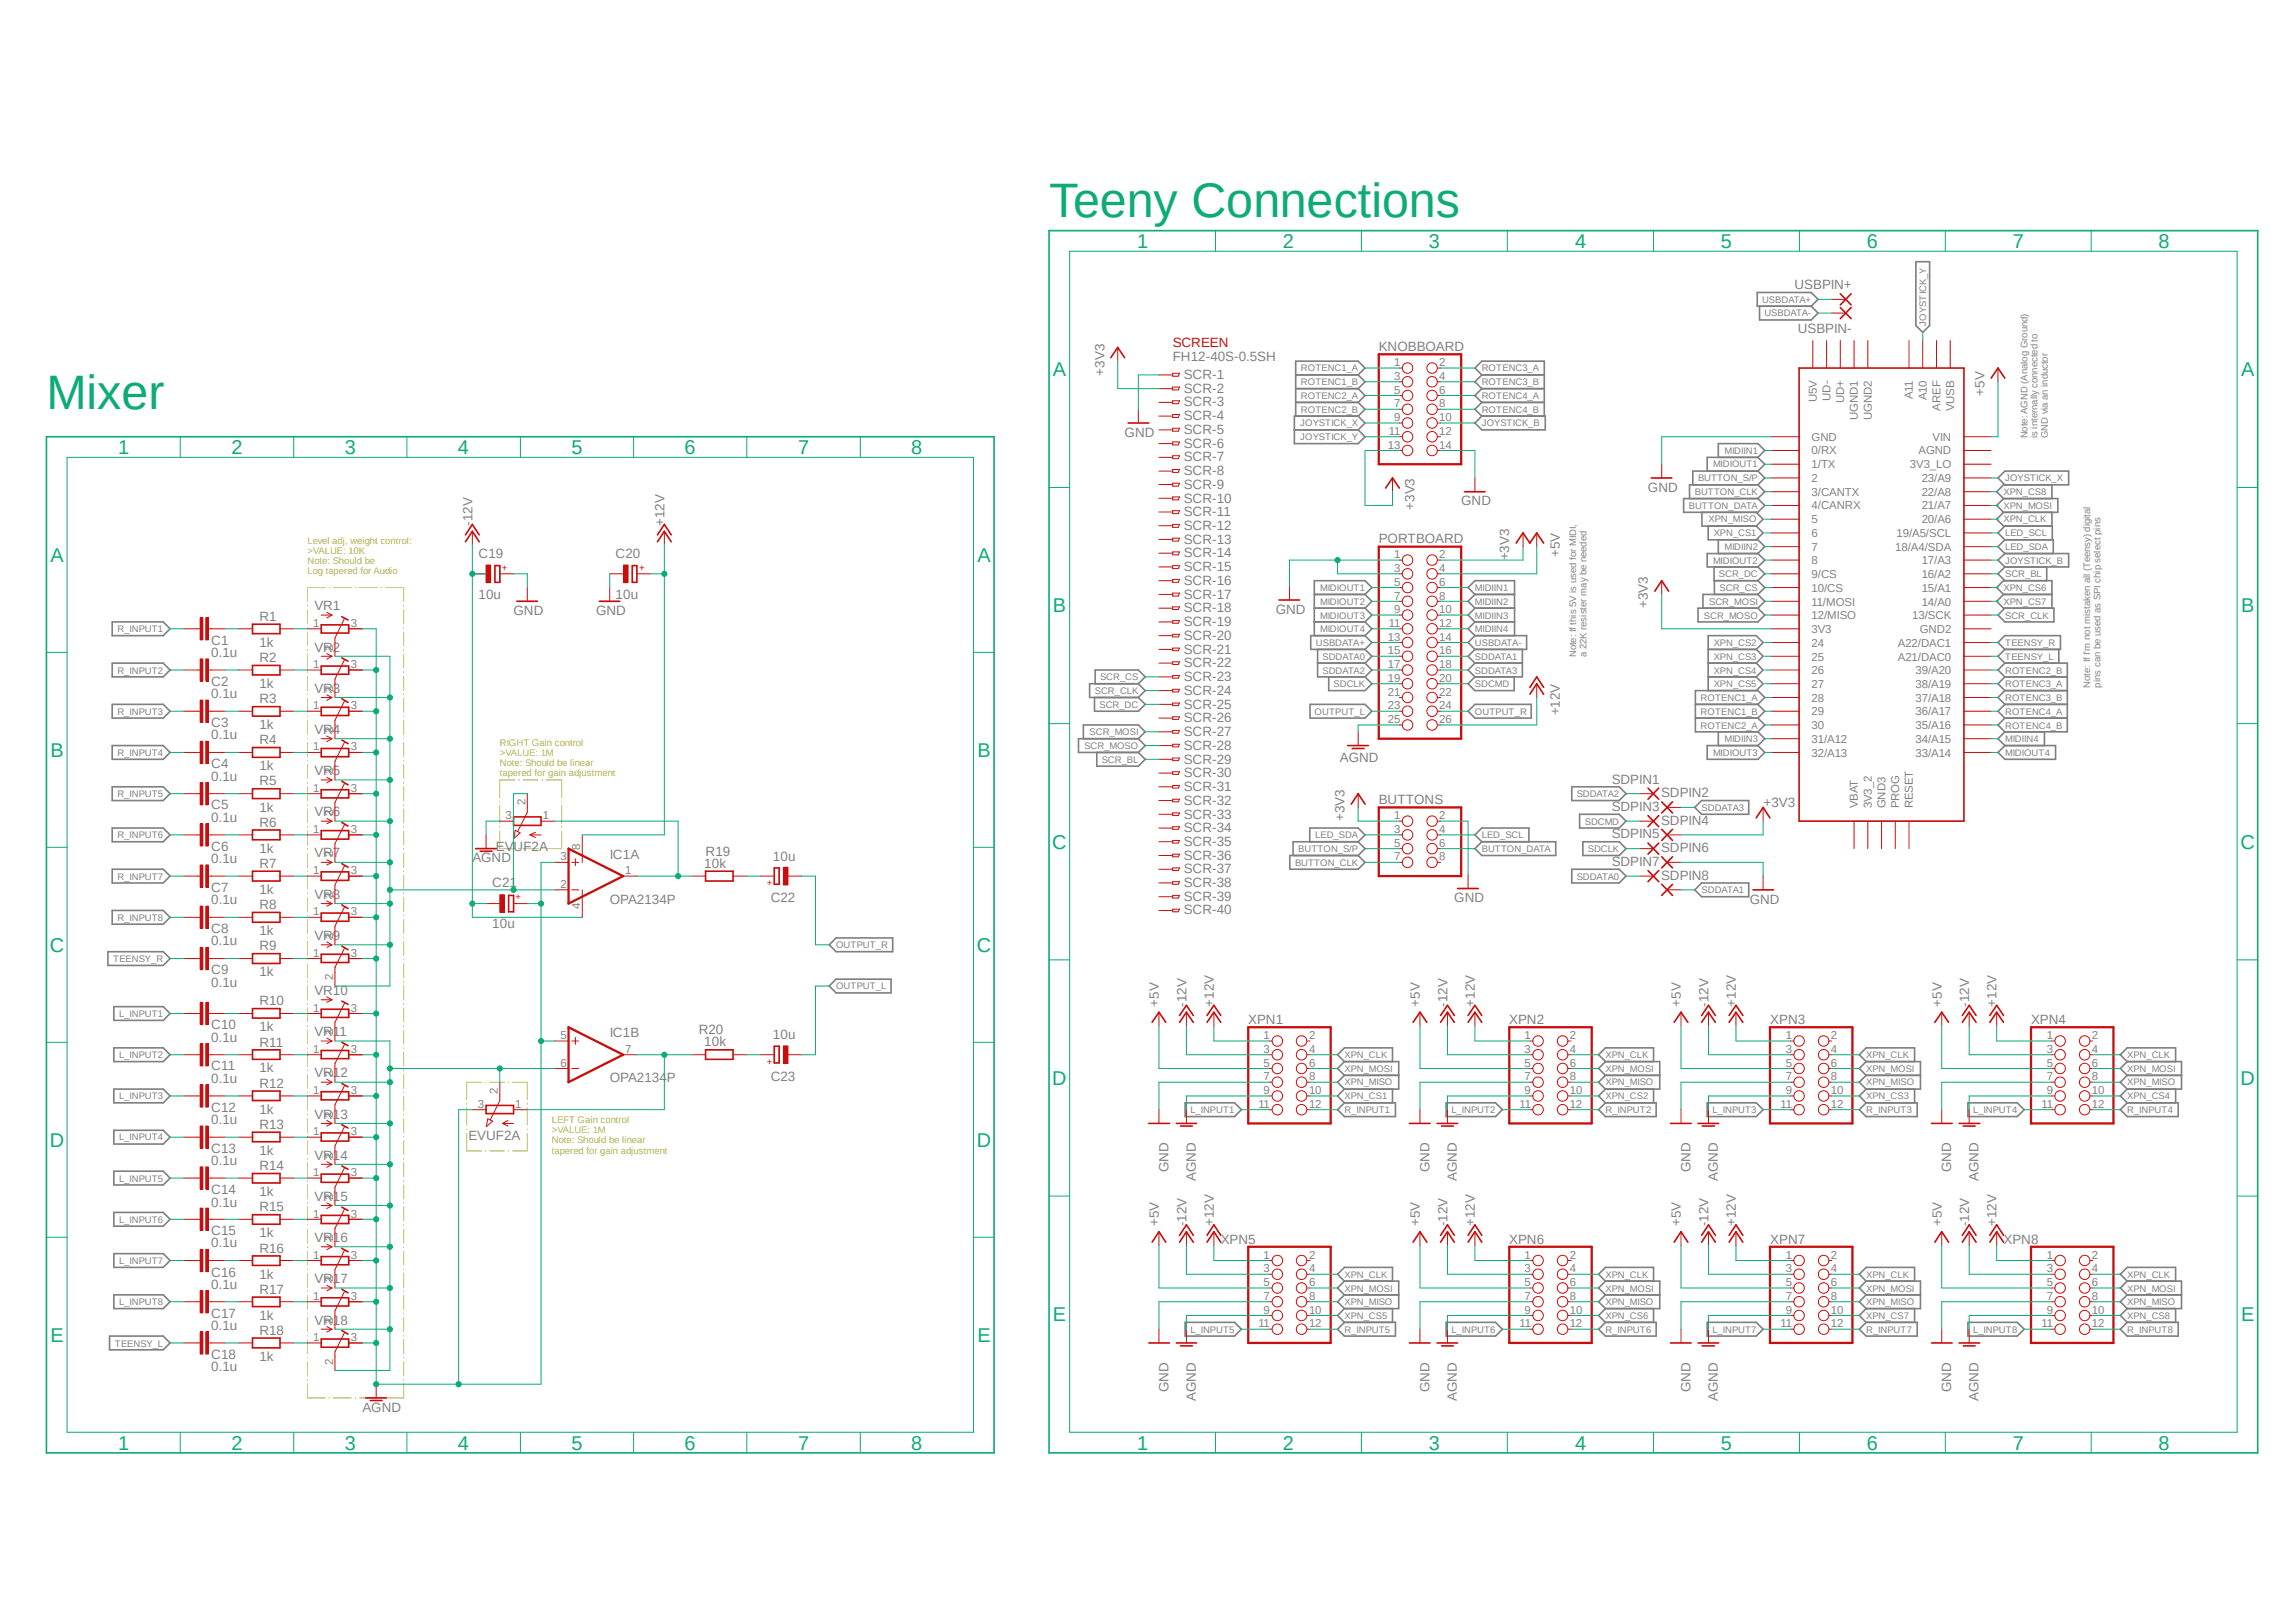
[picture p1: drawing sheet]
<svg xmlns="http://www.w3.org/2000/svg" width="297mm" height="210mm" viewBox="0 0 297 210" stroke-linecap="round" stroke-linejoin="round" font-family="sans-serif">
<defs><g id="words">
<g font-size="6.3" fill="#0dab76">
<text x="135.8" y="28.1">Teeny Connections</text>
<text x="6" y="53">Mixer</text>
</g>
<g font-size="2.6" fill="#0dab76">
<text x="147.1" y="32.1">1</text>
<text x="166" y="32.1">2</text>
<text x="184.9" y="32.1">3</text>
<text x="203.8" y="32.1">4</text>
<text x="222.7" y="32.1">5</text>
<text x="241.6" y="32.1">6</text>
<text x="260.5" y="32.1">7</text>
<text x="279.4" y="32.1">8</text>
<text x="136.3" y="48.7">A</text>
<text x="290" y="48.7">A</text>
<text x="15.3" y="58.7">1</text>
<text x="30" y="58.7">2</text>
<text x="44.6" y="58.7">3</text>
<text x="59.3" y="58.7">4</text>
<text x="74" y="58.7">5</text>
<text x="88.6" y="58.7">6</text>
<text x="103.3" y="58.7">7</text>
<text x="117.9" y="58.7">8</text>
<text x="6.5" y="72.7">A</text>
<text x="126.5" y="72.7">A</text>
<text x="136.3" y="79.2">B</text>
<text x="290" y="79.2">B</text>
<text x="6.5" y="97.9">B</text>
<text x="126.5" y="97.9">B</text>
<text x="136.2" y="109.8">C</text>
<text x="289.9" y="109.8">C</text>
<text x="6.4" y="123.1">C</text>
<text x="126.4" y="123.1">C</text>
<text x="136.2" y="140.4">D</text>
<text x="289.9" y="140.4">D</text>
<text x="6.4" y="148.4">D</text>
<text x="126.4" y="148.4">D</text>
<text x="6.5" y="173.6">E</text>
<text x="126.5" y="173.6">E</text>
<text x="136.3" y="170.9">E</text>
<text x="290" y="170.9">E</text>
<text x="15.3" y="187.6">1</text>
<text x="30" y="187.6">2</text>
<text x="44.6" y="187.6">3</text>
<text x="59.3" y="187.6">4</text>
<text x="74" y="187.6">5</text>
<text x="88.6" y="187.6">6</text>
<text x="103.3" y="187.6">7</text>
<text x="117.9" y="187.6">8</text>
<text x="147.1" y="187.6">1</text>
<text x="166" y="187.6">2</text>
<text x="184.9" y="187.6">3</text>
<text x="203.8" y="187.6">4</text>
<text x="222.7" y="187.6">5</text>
<text x="241.6" y="187.6">6</text>
<text x="260.5" y="187.6">7</text>
<text x="279.4" y="187.6">8</text>
</g>
<g font-size="1.7" fill="#808080">
<text x="232.2" y="37.4">USBPIN+</text>
<text x="151.8" y="46.7">FH12-40S-0.5SH</text>
<text x="178.4" y="45.4">KNOBBOARD</text>
<text x="232.7" y="43.1">USBPIN-</text>
<text x="143" y="48.6" transform="rotate(-90 143 48.6)">+3V3</text>
<text x="153.2" y="49">SCR-1</text>
<text x="153.2" y="50.8">SCR-2</text>
<text x="153.2" y="52.6">SCR-3</text>
<text x="256.8" y="51.2" transform="rotate(-90 256.8 51.2)">+5V</text>
<text x="145.5" y="56.5">GND</text>
<text x="153.2" y="54.4">SCR-4</text>
<text x="153.2" y="56.1">SCR-5</text>
<text x="153.2" y="57.9">SCR-6</text>
<text x="153.2" y="59.7">SCR-7</text>
<text x="153.2" y="61.5">SCR-8</text>
<text x="153.2" y="63.2">SCR-9</text>
<text x="153.2" y="65">SCR-10</text>
<text x="183" y="66" transform="rotate(-90 183 66)">+3V3</text>
<text x="189.1" y="65.4">GND</text>
<text x="213.3" y="63.6">GND</text>
<text x="61.1" y="68.1" transform="rotate(-90 61.1 68.1)">-12V</text>
<text x="86" y="68.1" transform="rotate(-90 86 68.1)">+12V</text>
<text x="153.2" y="66.8">SCR-11</text>
<text x="153.2" y="68.6">SCR-12</text>
<text x="153.2" y="70.4">SCR-13</text>
<text x="178.4" y="70.3">PORTBOARD</text>
<text x="61.9" y="77.5">10u</text>
<text x="61.9" y="72.2">C19</text>
<text x="79.7" y="77.5">10u</text>
<text x="79.7" y="72.2">C20</text>
<text x="153.2" y="72.1">SCR-14</text>
<text x="153.2" y="73.9">SCR-15</text>
<text x="153.2" y="75.7">SCR-16</text>
<text x="153.2" y="77.5">SCR-17</text>
<text x="195.3" y="72.5" transform="rotate(-90 195.3 72.5)">+3V3</text>
<text x="201.9" y="72.1" transform="rotate(-90 201.9 72.1)">+5V</text>
<text x="27.3" y="83.4">C1</text>
<text x="33.6" y="83.7">1k</text>
<text x="33.6" y="80.3">R1</text>
<text x="40.7" y="79">VR1</text>
<text x="66.5" y="79.6">GND</text>
<text x="77.1" y="79.6">GND</text>
<text x="153.2" y="79.2">SCR-18</text>
<text x="153.2" y="81">SCR-19</text>
<text x="153.2" y="82.8">SCR-20</text>
<text x="165.1" y="79.4">GND</text>
<text x="213.3" y="78.7" transform="rotate(-90 213.3 78.7)">+3V3</text>
<text x="27.3" y="85">0.1u</text>
<text x="27.3" y="88.8">C2</text>
<text x="33.6" y="89">1k</text>
<text x="33.6" y="85.7">R2</text>
<text x="40.7" y="84.3">VR2</text>
<text x="40.7" y="89.7">VR3</text>
<text x="153.2" y="84.6">SCR-21</text>
<text x="153.2" y="86.4">SCR-22</text>
<text x="153.2" y="88.1">SCR-23</text>
<text x="153.2" y="89.9">SCR-24</text>
<text x="27.3" y="90.3">0.1u</text>
<text x="27.3" y="95.7">0.1u</text>
<text x="27.3" y="94.1">C3</text>
<text x="33.6" y="94.4">1k</text>
<text x="33.6" y="91">R3</text>
<text x="40.7" y="95">VR4</text>
<text x="153.2" y="91.7">SCR-25</text>
<text x="153.2" y="93.5">SCR-26</text>
<text x="153.2" y="95.2">SCR-27</text>
<text x="201.9" y="92.6" transform="rotate(-90 201.9 92.6)">+12V</text>
<text x="27.3" y="101">0.1u</text>
<text x="27.3" y="99.4">C4</text>
<text x="33.6" y="99.7">1k</text>
<text x="33.6" y="96.3">R4</text>
<text x="33.6" y="101.6">R5</text>
<text x="40.7" y="100.3">VR5</text>
<text x="153.2" y="97">SCR-28</text>
<text x="153.2" y="98.8">SCR-29</text>
<text x="153.2" y="100.6">SCR-30</text>
<text x="173.4" y="98.6">AGND</text>
<text x="208.6" y="101.4">SDPIN1</text>
<text x="27.3" y="106.3">0.1u</text>
<text x="27.3" y="104.7">C5</text>
<text x="33.6" y="105">1k</text>
<text x="33.6" y="107">R6</text>
<text x="40.7" y="105.6">VR6</text>
<text x="153.2" y="102.4">SCR-31</text>
<text x="153.2" y="104.1">SCR-32</text>
<text x="153.2" y="105.9">SCR-33</text>
<text x="153.2" y="107.7">SCR-34</text>
<text x="174" y="106.3" transform="rotate(-90 174 106.3)">+3V3</text>
<text x="178.4" y="104.1">BUTTONS</text>
<text x="208.6" y="104.9">SDPIN3</text>
<text x="215" y="103.2">SDPIN2</text>
<text x="215" y="106.7">SDPIN4</text>
<text x="228.2" y="104.5">+3V3</text>
<text x="27.3" y="111.7">0.1u</text>
<text x="27.3" y="110.1">C6</text>
<text x="33.6" y="110.4">1k</text>
<text x="33.6" y="112.3">R7</text>
<text x="40.7" y="111">VR7</text>
<text x="61.1" y="111.6">AGND</text>
<text x="64.2" y="110.2">EVUF2A</text>
<text x="78.9" y="111.2">IC1A</text>
<text x="91.1" y="112.3">10k</text>
<text x="91.3" y="110.8">R19</text>
<text x="100" y="111.4">10u</text>
<text x="153.2" y="109.5">SCR-35</text>
<text x="153.2" y="111.3">SCR-36</text>
<text x="153.2" y="113">SCR-37</text>
<text x="208.6" y="108.5">SDPIN5</text>
<text x="208.6" y="112.1">SDPIN7</text>
<text x="215" y="110.3">SDPIN6</text>
<text x="215" y="113.8">SDPIN8</text>
<text x="27.3" y="117">0.1u</text>
<text x="27.3" y="115.4">C7</text>
<text x="33.6" y="115.7">1k</text>
<text x="33.6" y="117.6">R8</text>
<text x="40.7" y="116.3">VR8</text>
<text x="63.7" y="114.8">C21</text>
<text x="78.9" y="116.9">OPA2134P</text>
<text x="99.7" y="116.7">C22</text>
<text x="153.2" y="114.8">SCR-38</text>
<text x="153.2" y="116.5">SCR-39</text>
<text x="153.2" y="118.3">SCR-40</text>
<text x="188.2" y="116.8">GND</text>
<text x="226.4" y="116.9">GND</text>
<text x="27.3" y="122.3">0.1u</text>
<text x="27.3" y="120.7">C8</text>
<text x="33.6" y="121">1k</text>
<text x="33.6" y="123">R9</text>
<text x="40.7" y="121.6">VR9</text>
<text x="63.7" y="120.1">10u</text>
<text x="27.3" y="127.7">0.1u</text>
<text x="27.3" y="126.1">C9</text>
<text x="33.6" y="126.3">1k</text>
<text x="33.6" y="130.1">R10</text>
<text x="40.7" y="128.7">VR10</text>
<text x="150" y="130.3" transform="rotate(-90 150 130.3)">+5V</text>
<text x="153.5" y="130.3" transform="rotate(-90 153.5 130.3)">-12V</text>
<text x="157.1" y="130.3" transform="rotate(-90 157.1 130.3)">+12V</text>
<text x="183.8" y="130.3" transform="rotate(-90 183.8 130.3)">+5V</text>
<text x="187.3" y="130.3" transform="rotate(-90 187.3 130.3)">-12V</text>
<text x="190.9" y="130.3" transform="rotate(-90 190.9 130.3)">+12V</text>
<text x="217.5" y="130.3" transform="rotate(-90 217.5 130.3)">+5V</text>
<text x="221.1" y="130.3" transform="rotate(-90 221.1 130.3)">-12V</text>
<text x="224.7" y="130.3" transform="rotate(-90 224.7 130.3)">+12V</text>
<text x="251.3" y="130.3" transform="rotate(-90 251.3 130.3)">+5V</text>
<text x="254.8" y="130.3" transform="rotate(-90 254.8 130.3)">-12V</text>
<text x="258.4" y="130.3" transform="rotate(-90 258.4 130.3)">+12V</text>
<text x="27.3" y="134.8">0.1u</text>
<text x="27.3" y="133.2">C10</text>
<text x="33.6" y="133.4">1k</text>
<text x="33.6" y="135.4">R11</text>
<text x="40.7" y="134.1">VR11</text>
<text x="78.9" y="134.2">IC1B</text>
<text x="90.4" y="133.8">R20</text>
<text x="91.1" y="135.4">10k</text>
<text x="100" y="134.5">10u</text>
<text x="161.5" y="132.5">XPN1</text>
<text x="195.3" y="132.5">XPN2</text>
<text x="229.1" y="132.5">XPN3</text>
<text x="262.8" y="132.5">XPN4</text>
<text x="27.3" y="140.1">0.1u</text>
<text x="27.3" y="138.5">C11</text>
<text x="27.3" y="143.8">C12</text>
<text x="33.6" y="138.8">1k</text>
<text x="33.6" y="140.8">R12</text>
<text x="40.7" y="139.4">VR12</text>
<text x="78.9" y="140">OPA2134P</text>
<text x="99.7" y="139.8">C23</text>
<text x="27.3" y="145.5">0.1u</text>
<text x="27.3" y="149.2">C13</text>
<text x="33.6" y="144.1">1k</text>
<text x="33.6" y="149.4">1k</text>
<text x="33.6" y="146.1">R13</text>
<text x="40.7" y="144.7">VR13</text>
<text x="60.6" y="147.5">EVUF2A</text>
<text x="27.3" y="150.8">0.1u</text>
<text x="27.3" y="154.5">C14</text>
<text x="33.6" y="154.8">1k</text>
<text x="33.6" y="151.4">R14</text>
<text x="40.7" y="150.1">VR14</text>
<text x="40.7" y="155.4">VR15</text>
<text x="151.2" y="151.7" transform="rotate(-90 151.2 151.7)">GND</text>
<text x="154.8" y="152.9" transform="rotate(-90 154.8 152.9)">AGND</text>
<text x="185" y="151.7" transform="rotate(-90 185 151.7)">GND</text>
<text x="188.5" y="152.9" transform="rotate(-90 188.5 152.9)">AGND</text>
<text x="218.8" y="151.7" transform="rotate(-90 218.8 151.7)">GND</text>
<text x="222.3" y="152.9" transform="rotate(-90 222.3 152.9)">AGND</text>
<text x="252.5" y="151.7" transform="rotate(-90 252.5 151.7)">GND</text>
<text x="256.1" y="152.9" transform="rotate(-90 256.1 152.9)">AGND</text>
<text x="27.3" y="156.1">0.1u</text>
<text x="27.3" y="161.4">0.1u</text>
<text x="27.3" y="159.9">C15</text>
<text x="33.6" y="160.1">1k</text>
<text x="33.6" y="156.8">R15</text>
<text x="40.7" y="160.7">VR16</text>
<text x="150" y="158.7" transform="rotate(-90 150 158.7)">+5V</text>
<text x="153.5" y="158.7" transform="rotate(-90 153.5 158.7)">-12V</text>
<text x="157.1" y="158.7" transform="rotate(-90 157.1 158.7)">+12V</text>
<text x="158" y="160.9">XPN5</text>
<text x="183.8" y="158.7" transform="rotate(-90 183.8 158.7)">+5V</text>
<text x="187.3" y="158.7" transform="rotate(-90 187.3 158.7)">-12V</text>
<text x="190.9" y="158.7" transform="rotate(-90 190.9 158.7)">+12V</text>
<text x="195.3" y="160.9">XPN6</text>
<text x="217.5" y="158.7" transform="rotate(-90 217.5 158.7)">+5V</text>
<text x="221.1" y="158.7" transform="rotate(-90 221.1 158.7)">-12V</text>
<text x="224.7" y="158.7" transform="rotate(-90 224.7 158.7)">+12V</text>
<text x="229.1" y="160.9">XPN7</text>
<text x="251.3" y="158.7" transform="rotate(-90 251.3 158.7)">+5V</text>
<text x="254.8" y="158.7" transform="rotate(-90 254.8 158.7)">-12V</text>
<text x="258.4" y="158.7" transform="rotate(-90 258.4 158.7)">+12V</text>
<text x="259.3" y="160.9">XPN8</text>
<text x="27.3" y="166.8">0.1u</text>
<text x="27.3" y="165.2">C16</text>
<text x="33.6" y="165.4">1k</text>
<text x="33.6" y="162.1">R16</text>
<text x="33.6" y="167.4">R17</text>
<text x="40.7" y="166.1">VR17</text>
<text x="27.3" y="172.1">0.1u</text>
<text x="27.3" y="170.5">C17</text>
<text x="33.6" y="170.8">1k</text>
<text x="33.6" y="172.7">R18</text>
<text x="40.7" y="171.4">VR18</text>
<text x="27.3" y="177.4">0.1u</text>
<text x="27.3" y="175.8">C18</text>
<text x="33.6" y="176.1">1k</text>
<text x="46.9" y="182.7">AGND</text>
<text x="151.2" y="180.2" transform="rotate(-90 151.2 180.2)">GND</text>
<text x="154.8" y="181.3" transform="rotate(-90 154.8 181.3)">AGND</text>
<text x="185" y="180.2" transform="rotate(-90 185 180.2)">GND</text>
<text x="188.5" y="181.3" transform="rotate(-90 188.5 181.3)">AGND</text>
<text x="218.8" y="180.2" transform="rotate(-90 218.8 180.2)">GND</text>
<text x="222.3" y="181.3" transform="rotate(-90 222.3 181.3)">AGND</text>
<text x="252.5" y="180.2" transform="rotate(-90 252.5 180.2)">GND</text>
<text x="256.1" y="181.3" transform="rotate(-90 256.1 181.3)">AGND</text>
</g>
<text font-size="1.7" fill="#c90d0c" x="151.8" y="45">SCREEN</text>
<g font-size="1.5" fill="#808080">
<text x="180.4" y="47.4">1</text>
<text x="186.3" y="47.4">2</text>
<text x="180.4" y="49.1">3</text>
<text x="180.4" y="50.9">5</text>
<text x="180.4" y="52.7">7</text>
<text x="186.3" y="49.1">4</text>
<text x="186.3" y="50.9">6</text>
<text x="186.3" y="52.7">8</text>
<text x="235.1" y="52.1" transform="rotate(-90 235.1 52.1)">U5V</text>
<text x="236.9" y="51.9" transform="rotate(-90 236.9 51.9)">UD-</text>
<text x="238.7" y="52.2" transform="rotate(-90 238.7 52.2)">UD+</text>
<text x="247.6" y="51.7" transform="rotate(-90 247.6 51.7)">A11</text>
<text x="249.3" y="51.8" transform="rotate(-90 249.3 51.8)">A10</text>
<text x="251.1" y="53.1" transform="rotate(-90 251.1 53.1)">AREF</text>
<text x="252.9" y="53.2" transform="rotate(-90 252.9 53.2)">VUSB</text>
<text x="179.6" y="58">13</text>
<text x="179.7" y="56.3">11</text>
<text x="180.4" y="54.5">9</text>
<text x="186.3" y="54.5">10</text>
<text x="186.3" y="56.3">12</text>
<text x="186.3" y="58">14</text>
<text x="234.4" y="58.8">0/RX</text>
<text x="234.4" y="57">GND</text>
<text x="240.5" y="54.4" transform="rotate(-90 240.5 54.4)">UGND1</text>
<text x="242.2" y="54.4" transform="rotate(-90 242.2 54.4)">UGND2</text>
<text x="248.3" y="58.8">AGND</text>
<text x="250.1" y="57">VIN</text>
<text x="234.4" y="60.6">1/TX</text>
<text x="234.4" y="62.4">2</text>
<text x="234.4" y="64.1">3/CANTX</text>
<text x="234.4" y="65.9">4/CANRX</text>
<text x="247.2" y="60.6">3V3_LO</text>
<text x="248.7" y="62.4">23/A9</text>
<text x="248.7" y="64.1">22/A8</text>
<text x="248.7" y="65.9">21/A7</text>
<text x="234.4" y="67.7">5</text>
<text x="234.4" y="69.5">6</text>
<text x="234.4" y="71.2">7</text>
<text x="245.3" y="71.2">18/A4/SDA</text>
<text x="245.4" y="69.5">19/A5/SCL</text>
<text x="248.7" y="67.7">20/A6</text>
<text x="180.4" y="72.3">1</text>
<text x="180.4" y="74">3</text>
<text x="180.4" y="75.8">5</text>
<text x="180.4" y="77.6">7</text>
<text x="186.3" y="72.3">2</text>
<text x="186.3" y="74">4</text>
<text x="186.3" y="75.8">6</text>
<text x="186.3" y="77.6">8</text>
<text x="234.4" y="73">8</text>
<text x="234.4" y="74.8">9/CS</text>
<text x="234.4" y="76.6">10/CS</text>
<text x="248.7" y="73">17/A3</text>
<text x="248.7" y="74.8">16/A2</text>
<text x="248.7" y="76.6">15/A1</text>
<text x="40.5" y="81.2">1</text>
<text x="45.4" y="81.2">3</text>
<text x="179.6" y="82.9">13</text>
<text x="179.7" y="81.2">11</text>
<text x="180.4" y="79.4">9</text>
<text x="186.3" y="79.4">10</text>
<text x="186.3" y="81.2">12</text>
<text x="186.3" y="82.9">14</text>
<text x="234.4" y="78.4">11/MOSI</text>
<text x="234.4" y="80.1">12/MISO</text>
<text x="234.4" y="81.9">3V3</text>
<text x="234.4" y="83.7">24</text>
<text x="245.6" y="83.7">A22/DAC1</text>
<text x="247.5" y="80.1">13/SCK</text>
<text x="248.5" y="81.9">GND2</text>
<text x="248.7" y="78.4">14/A0</text>
<text x="40.5" y="86.4">1</text>
<text x="43.1" y="89.5" transform="rotate(-90 43.1 89.5)">2</text>
<text x="43.1" y="84.2" transform="rotate(-90 43.1 84.2)">2</text>
<text x="45.4" y="86.4">3</text>
<text x="179.6" y="84.7">15</text>
<text x="179.6" y="86.4">17</text>
<text x="179.6" y="88.2">19</text>
<text x="186.3" y="84.7">16</text>
<text x="186.3" y="86.4">18</text>
<text x="186.3" y="88.2">20</text>
<text x="234.4" y="85.5">25</text>
<text x="234.4" y="87.2">26</text>
<text x="234.4" y="89">27</text>
<text x="245.6" y="85.5">A21/DAC0</text>
<text x="247.9" y="87.2">39/A20</text>
<text x="247.9" y="89">38/A19</text>
<text x="40.5" y="91.8">1</text>
<text x="43.1" y="94.9" transform="rotate(-90 43.1 94.9)">2</text>
<text x="45.4" y="91.8">3</text>
<text x="179.6" y="90">21</text>
<text x="179.6" y="91.8">23</text>
<text x="179.6" y="93.6">25</text>
<text x="186.3" y="90">22</text>
<text x="186.3" y="91.8">24</text>
<text x="186.3" y="93.6">26</text>
<text x="234.4" y="90.8">28</text>
<text x="234.4" y="92.6">29</text>
<text x="234.4" y="94.4">30</text>
<text x="247.9" y="90.8">37/A18</text>
<text x="247.9" y="92.6">36/A17</text>
<text x="247.9" y="94.4">35/A16</text>
<text x="40.5" y="97.1">1</text>
<text x="43.1" y="100.2" transform="rotate(-90 43.1 100.2)">2</text>
<text x="45.4" y="97.1">3</text>
<text x="234.4" y="96.1">31/A12</text>
<text x="234.4" y="97.9">32/A13</text>
<text x="247.9" y="96.1">34/A15</text>
<text x="247.9" y="97.9">33/A14</text>
<text x="40.5" y="102.4">1</text>
<text x="40.5" y="107.8">1</text>
<text x="43.1" y="105.5" transform="rotate(-90 43.1 105.5)">2</text>
<text x="45.4" y="102.4">3</text>
<text x="45.4" y="107.8">3</text>
<text x="65.4" y="106">3</text>
<text x="68" y="104.2" transform="rotate(-90 68 104.2)">2</text>
<text x="70.2" y="106">1</text>
<text x="180.4" y="106">1</text>
<text x="180.4" y="107.8">3</text>
<text x="186.3" y="106">2</text>
<text x="186.3" y="107.8">4</text>
<text x="240.5" y="104.6" transform="rotate(-90 240.5 104.6)">VBAT</text>
<text x="242.2" y="104.6" transform="rotate(-90 242.2 104.6)">3V3_2</text>
<text x="244" y="104.6" transform="rotate(-90 244 104.6)">GND3</text>
<text x="245.8" y="104.6" transform="rotate(-90 245.8 104.6)">PROG</text>
<text x="247.6" y="104.6" transform="rotate(-90 247.6 104.6)">RESET</text>
<text x="40.5" y="113.1">1</text>
<text x="43.1" y="110.9" transform="rotate(-90 43.1 110.9)">2</text>
<text x="45.4" y="113.1">3</text>
<text x="72.5" y="111.3">3</text>
<text x="75.1" y="109.9" transform="rotate(-90 75.1 109.9)">8</text>
<text x="80.9" y="113.1">1</text>
<text x="180.4" y="109.6">5</text>
<text x="180.4" y="111.3">7</text>
<text x="186.3" y="109.6">6</text>
<text x="186.3" y="111.3">8</text>
<text x="40.5" y="118.4">1</text>
<text x="43.1" y="116.2" transform="rotate(-90 43.1 116.2)">2</text>
<text x="45.4" y="118.4">3</text>
<text x="72.5" y="114.9">2</text>
<text x="75.1" y="117.6" transform="rotate(-90 75.1 117.6)">4</text>
<text x="40.5" y="123.8">1</text>
<text x="43.1" y="121.5" transform="rotate(-90 43.1 121.5)">2</text>
<text x="45.4" y="123.8">3</text>
<text x="40.5" y="130.9">1</text>
<text x="43.1" y="126.9" transform="rotate(-90 43.1 126.9)">2</text>
<text x="45.4" y="130.9">3</text>
<text x="40.5" y="136.2">1</text>
<text x="43.1" y="134" transform="rotate(-90 43.1 134)">2</text>
<text x="45.4" y="136.2">3</text>
<text x="72.5" y="134.5">5</text>
<text x="80.9" y="136.2">7</text>
<text x="163.5" y="134.5">1</text>
<text x="163.5" y="136.2">3</text>
<text x="169.4" y="134.5">2</text>
<text x="169.4" y="136.2">4</text>
<text x="197.3" y="134.5">1</text>
<text x="197.3" y="136.2">3</text>
<text x="203.2" y="134.5">2</text>
<text x="203.2" y="136.2">4</text>
<text x="231.1" y="134.5">1</text>
<text x="231.1" y="136.2">3</text>
<text x="236.9" y="134.5">2</text>
<text x="236.9" y="136.2">4</text>
<text x="264.9" y="134.5">1</text>
<text x="264.9" y="136.2">3</text>
<text x="270.7" y="134.5">2</text>
<text x="270.7" y="136.2">4</text>
<text x="40.5" y="141.6">1</text>
<text x="43.1" y="139.3" transform="rotate(-90 43.1 139.3)">2</text>
<text x="45.4" y="141.6">3</text>
<text x="61.8" y="143.3">3</text>
<text x="64.4" y="141.6" transform="rotate(-90 64.4 141.6)">2</text>
<text x="66.7" y="143.3">1</text>
<text x="72.5" y="138">6</text>
<text x="162.9" y="143.3">11</text>
<text x="163.5" y="138">5</text>
<text x="163.5" y="139.8">7</text>
<text x="163.5" y="141.6">9</text>
<text x="169.4" y="138">6</text>
<text x="169.4" y="139.8">8</text>
<text x="169.4" y="141.6">10</text>
<text x="169.4" y="143.3">12</text>
<text x="196.6" y="143.3">11</text>
<text x="197.3" y="138">5</text>
<text x="197.3" y="139.8">7</text>
<text x="197.3" y="141.6">9</text>
<text x="203.2" y="138">6</text>
<text x="203.2" y="139.8">8</text>
<text x="203.2" y="141.6">10</text>
<text x="203.2" y="143.3">12</text>
<text x="230.4" y="143.3">11</text>
<text x="231.1" y="138">5</text>
<text x="231.1" y="139.8">7</text>
<text x="231.1" y="141.6">9</text>
<text x="236.9" y="138">6</text>
<text x="236.9" y="139.8">8</text>
<text x="236.9" y="141.6">10</text>
<text x="236.9" y="143.3">12</text>
<text x="264.2" y="143.3">11</text>
<text x="264.9" y="138">5</text>
<text x="264.9" y="139.8">7</text>
<text x="264.9" y="141.6">9</text>
<text x="270.7" y="138">6</text>
<text x="270.7" y="139.8">8</text>
<text x="270.7" y="141.6">10</text>
<text x="270.7" y="143.3">12</text>
<text x="40.5" y="146.9">1</text>
<text x="43.1" y="149.9" transform="rotate(-90 43.1 149.9)">2</text>
<text x="43.1" y="144.6" transform="rotate(-90 43.1 144.6)">2</text>
<text x="45.4" y="146.9">3</text>
<text x="40.5" y="152.2">1</text>
<text x="43.1" y="155.3" transform="rotate(-90 43.1 155.3)">2</text>
<text x="45.4" y="152.2">3</text>
<text x="40.5" y="157.6">1</text>
<text x="43.1" y="160.6" transform="rotate(-90 43.1 160.6)">2</text>
<text x="45.4" y="157.6">3</text>
<text x="40.5" y="162.9">1</text>
<text x="43.1" y="165.9" transform="rotate(-90 43.1 165.9)">2</text>
<text x="45.4" y="162.9">3</text>
<text x="163.5" y="162.9">1</text>
<text x="163.5" y="164.6">3</text>
<text x="163.5" y="166.4">5</text>
<text x="169.4" y="162.9">2</text>
<text x="169.4" y="164.6">4</text>
<text x="169.4" y="166.4">6</text>
<text x="197.3" y="162.9">1</text>
<text x="197.3" y="164.6">3</text>
<text x="197.3" y="166.4">5</text>
<text x="203.2" y="162.9">2</text>
<text x="203.2" y="164.6">4</text>
<text x="203.2" y="166.4">6</text>
<text x="231.1" y="162.9">1</text>
<text x="231.1" y="164.6">3</text>
<text x="231.1" y="166.4">5</text>
<text x="236.9" y="162.9">2</text>
<text x="236.9" y="164.6">4</text>
<text x="236.9" y="166.4">6</text>
<text x="264.9" y="162.9">1</text>
<text x="264.9" y="164.6">3</text>
<text x="264.9" y="166.4">5</text>
<text x="270.7" y="162.9">2</text>
<text x="270.7" y="164.6">4</text>
<text x="270.7" y="166.4">6</text>
<text x="40.5" y="168.2">1</text>
<text x="40.5" y="173.5">1</text>
<text x="43.1" y="171.3" transform="rotate(-90 43.1 171.3)">2</text>
<text x="45.4" y="168.2">3</text>
<text x="45.4" y="173.5">3</text>
<text x="162.9" y="171.7">11</text>
<text x="163.5" y="168.2">7</text>
<text x="163.5" y="170">9</text>
<text x="169.4" y="168.2">8</text>
<text x="169.4" y="170">10</text>
<text x="169.4" y="171.7">12</text>
<text x="196.6" y="171.7">11</text>
<text x="197.3" y="168.2">7</text>
<text x="197.3" y="170">9</text>
<text x="203.2" y="168.2">8</text>
<text x="203.2" y="170">10</text>
<text x="203.2" y="171.7">12</text>
<text x="230.4" y="171.7">11</text>
<text x="231.1" y="168.2">7</text>
<text x="231.1" y="170">9</text>
<text x="236.9" y="168.2">8</text>
<text x="236.9" y="170">10</text>
<text x="236.9" y="171.7">12</text>
<text x="264.2" y="171.7">11</text>
<text x="264.9" y="168.2">7</text>
<text x="264.9" y="170">9</text>
<text x="270.7" y="168.2">8</text>
<text x="270.7" y="170">10</text>
<text x="270.7" y="171.7">12</text>
<text x="43.1" y="176.6" transform="rotate(-90 43.1 176.6)">2</text>
</g>
<g font-size="1.2" fill="#808080">
<text x="228" y="39.2">USBDATA+</text>
<text x="228.3" y="40.9">USBDATA-</text>
<text x="249.3" y="42.1" transform="rotate(-90 249.3 42.1)">JOYSTICK_Y</text>
<text x="168.4" y="48">ROTENC1_A</text>
<text x="168.4" y="49.8">ROTENC1_B</text>
<text x="168.4" y="51.6">ROTENC2_A</text>
<text x="168.4" y="53.4">ROTENC2_B</text>
<text x="191.8" y="53.4">ROTENC4_B</text>
<text x="191.8" y="51.6">ROTENC4_A</text>
<text x="191.8" y="49.8">ROTENC3_B</text>
<text x="191.8" y="48">ROTENC3_A</text>
<text x="168.3" y="55.2">JOYSTICK_X</text>
<text x="168.3" y="56.9">JOYSTICK_Y</text>
<text x="191.8" y="55.2">JOYSTICK_B</text>
<text x="223.2" y="58.7">MIDIIN1</text>
<text x="262.4" y="56.7" transform="rotate(-90 262.4 56.7)">Note: AGND (Analog Ground)</text>
<text x="263.7" y="56.7" transform="rotate(-90 263.7 56.7)">is internally connected to</text>
<text x="265" y="56.7" transform="rotate(-90 265 56.7)">GND via an inductor</text>
<text x="218.6" y="65.8">BUTTON_DATA</text>
<text x="219.3" y="64.1">BUTTON_CLK</text>
<text x="219.8" y="62.3">BUTTON_S/P</text>
<text x="221.7" y="60.5">MIDIOUT1</text>
<text x="259.3" y="65.8">XPN_MOSI</text>
<text x="259.3" y="64.1">XPN_CS8</text>
<text x="259.5" y="62.3">JOYSTICK_X</text>
<text x="221.1" y="67.6">XPN_MISO</text>
<text x="221.8" y="69.4">XPN_CS1</text>
<text x="223.2" y="71.2">MIDIIN2</text>
<text x="259.3" y="67.6">XPN_CLK</text>
<text x="259.5" y="71.2">LED_SDA</text>
<text x="259.5" y="69.4">LED_SCL</text>
<text x="170.9" y="76.5">MIDIOUT1</text>
<text x="190.9" y="76.5">MIDIIN1</text>
<text x="221.7" y="72.9">MIDIOUT2</text>
<text x="222.5" y="74.7">SCR_DC</text>
<text x="222.5" y="76.5">SCR_CS</text>
<text x="259.3" y="76.5">XPN_CS6</text>
<text x="259.5" y="74.7">SCR_BL</text>
<text x="259.5" y="72.9">JOYSTICK_B</text>
<text x="15.2" y="81.8">R_INPUT1</text>
<text x="170.3" y="83.6">USBDATA+</text>
<text x="170.9" y="78.3">MIDIOUT2</text>
<text x="170.9" y="80.1">MIDIOUT3</text>
<text x="170.9" y="81.8">MIDIOUT4</text>
<text x="190.9" y="78.3">MIDIIN2</text>
<text x="190.9" y="80.1">MIDIIN3</text>
<text x="190.9" y="81.8">MIDIIN4</text>
<text x="190.9" y="83.6">USBDATA-</text>
<text x="220.5" y="80.1">SCR_MOSO</text>
<text x="221.2" y="78.3">SCR_MOSI</text>
<text x="221.8" y="83.6">XPN_CS2</text>
<text x="259.3" y="78.3">XPN_CS7</text>
<text x="259.5" y="83.6">TEENSY_R</text>
<text x="259.5" y="80.1">SCR_CLK</text>
<text x="15.2" y="87.2">R_INPUT2</text>
<text x="141.7" y="89.8">SCR_CLK</text>
<text x="142.4" y="88.1">SCR_CS</text>
<text x="171.2" y="85.4">SDDATA0</text>
<text x="171.2" y="87.2">SDDATA2</text>
<text x="172.6" y="88.9">SDCLK</text>
<text x="190.9" y="85.4">SDDATA1</text>
<text x="190.9" y="87.2">SDDATA3</text>
<text x="190.9" y="88.9">SDCMD</text>
<text x="204" y="85" transform="rotate(-90 204 85)">Note: If this 5V is used for MIDI,</text>
<text x="205.3" y="85" transform="rotate(-90 205.3 85)">a 22K resister may be needed</text>
<text x="221.8" y="85.4">XPN_CS3</text>
<text x="221.8" y="87.2">XPN_CS4</text>
<text x="221.8" y="88.9">XPN_CS5</text>
<text x="259.5" y="85.4">TEENSY_L</text>
<text x="259.5" y="87.2">ROTENC2_B</text>
<text x="259.5" y="88.9">ROTENC3_A</text>
<text x="270.5" y="89" transform="rotate(-90 270.5 89)">Note: If I'm not mistaken all (Teensy) digital</text>
<text x="271.8" y="89" transform="rotate(-90 271.8 89)">pins can be used as SPI chip select pins</text>
<text x="15.2" y="92.5">R_INPUT3</text>
<text x="141" y="95.2">SCR_MOSI</text>
<text x="142.3" y="91.6">SCR_DC</text>
<text x="170.1" y="92.5">OUTPUT_L</text>
<text x="190.9" y="92.5">OUTPUT_R</text>
<text x="220.1" y="90.7">ROTENC1_A</text>
<text x="220.1" y="92.5">ROTENC1_B</text>
<text x="220.1" y="94.3">ROTENC2_A</text>
<text x="259.5" y="94.3">ROTENC4_B</text>
<text x="259.5" y="92.5">ROTENC4_A</text>
<text x="259.5" y="90.7">ROTENC3_B</text>
<text x="15.2" y="97.8">R_INPUT4</text>
<text x="140.3" y="96.9">SCR_MOSO</text>
<text x="142.6" y="98.7">SCR_BL</text>
<text x="221.7" y="97.8">MIDIOUT3</text>
<text x="223.2" y="96.1">MIDIIN3</text>
<text x="259.5" y="97.8">MIDIOUT4</text>
<text x="259.5" y="96.1">MIDIIN4</text>
<text x="15.2" y="103.2">R_INPUT5</text>
<text x="204" y="103.2">SDDATA2</text>
<text x="205.1" y="106.7">SDCMD</text>
<text x="220.2" y="104.9">SDDATA3</text>
<text x="15.2" y="108.5">R_INPUT6</text>
<text x="15.2" y="113.8">R_INPUT7</text>
<text x="167.6" y="112.1">BUTTON_CLK</text>
<text x="168" y="110.3">BUTTON_S/P</text>
<text x="170.2" y="108.5">LED_SDA</text>
<text x="191.8" y="108.5">LED_SCL</text>
<text x="191.8" y="110.3">BUTTON_DATA</text>
<text x="204" y="113.8">SDDATA0</text>
<text x="205.5" y="110.3">SDCLK</text>
<text x="15.2" y="119.1">R_INPUT8</text>
<text x="220.2" y="115.6">SDDATA1</text>
<text x="14.6" y="124.5">TEENSY_R</text>
<text x="108.2" y="122.7">OUTPUT_R</text>
<text x="15.4" y="131.6">L_INPUT1</text>
<text x="108.2" y="128">OUTPUT_L</text>
<text x="15.4" y="136.9">L_INPUT2</text>
<text x="174" y="136.9">XPN_CLK</text>
<text x="207.8" y="136.9">XPN_CLK</text>
<text x="241.5" y="136.9">XPN_CLK</text>
<text x="275.3" y="136.9">XPN_CLK</text>
<text x="15.4" y="142.2">L_INPUT3</text>
<text x="174" y="142.2">XPN_CS1</text>
<text x="174" y="138.7">XPN_MOSI</text>
<text x="174" y="140.5">XPN_MISO</text>
<text x="207.8" y="142.2">XPN_CS2</text>
<text x="207.8" y="138.7">XPN_MOSI</text>
<text x="207.8" y="140.5">XPN_MISO</text>
<text x="241.5" y="142.2">XPN_CS3</text>
<text x="241.5" y="138.7">XPN_MOSI</text>
<text x="241.5" y="140.5">XPN_MISO</text>
<text x="275.3" y="142.2">XPN_CS4</text>
<text x="275.3" y="138.7">XPN_MOSI</text>
<text x="275.3" y="140.5">XPN_MISO</text>
<text x="15.4" y="147.6">L_INPUT4</text>
<text x="154.1" y="144">L_INPUT1</text>
<text x="174" y="144">R_INPUT1</text>
<text x="187.8" y="144">L_INPUT2</text>
<text x="207.8" y="144">R_INPUT2</text>
<text x="221.6" y="144">L_INPUT3</text>
<text x="241.5" y="144">R_INPUT3</text>
<text x="255.4" y="144">L_INPUT4</text>
<text x="275.3" y="144">R_INPUT4</text>
<text x="15.4" y="152.9">L_INPUT5</text>
<text x="15.4" y="158.2">L_INPUT6</text>
<text x="15.4" y="163.6">L_INPUT7</text>
<text x="174" y="165.4">XPN_CLK</text>
<text x="174" y="167.1">XPN_MOSI</text>
<text x="207.8" y="165.4">XPN_CLK</text>
<text x="207.8" y="167.1">XPN_MOSI</text>
<text x="241.5" y="165.4">XPN_CLK</text>
<text x="241.5" y="167.1">XPN_MOSI</text>
<text x="275.3" y="165.4">XPN_CLK</text>
<text x="275.3" y="167.1">XPN_MOSI</text>
<text x="15.4" y="168.9">L_INPUT8</text>
<text x="154.1" y="172.5">L_INPUT5</text>
<text x="174" y="172.5">R_INPUT5</text>
<text x="174" y="170.7">XPN_CS5</text>
<text x="174" y="168.9">XPN_MISO</text>
<text x="187.8" y="172.5">L_INPUT6</text>
<text x="207.8" y="172.5">R_INPUT6</text>
<text x="207.8" y="170.7">XPN_CS6</text>
<text x="207.8" y="168.9">XPN_MISO</text>
<text x="221.6" y="172.5">L_INPUT7</text>
<text x="241.5" y="172.5">R_INPUT7</text>
<text x="241.5" y="170.7">XPN_CS7</text>
<text x="241.5" y="168.9">XPN_MISO</text>
<text x="255.4" y="172.5">L_INPUT8</text>
<text x="275.3" y="172.5">R_INPUT8</text>
<text x="275.3" y="168.9">XPN_MISO</text>
<text x="275.3" y="170.7">XPN_CS8</text>
<text x="14.9" y="174.2">TEENSY_L</text>
</g>
<g font-size="1.2" fill="#c8c832">
<text x="39.8" y="70.4">Level adj, weight control:</text>
<text x="39.8" y="71.7">&gt;VALUE: 10K</text>
<text x="39.8" y="73">Note: Should be</text>
<text x="39.8" y="74.3">Log tapered for Audio</text>
<text x="64.7" y="96.5">RIGHT Gain control</text>
<text x="64.7" y="97.8">&gt;VALUE: 1M</text>
<text x="64.7" y="99.1">Note: Should be linear</text>
<text x="64.7" y="100.4">tapered for gain adjustment</text>
<text x="71.4" y="145.3">LEFT Gain control</text>
<text x="71.4" y="146.6">&gt;VALUE: 1M</text>
<text x="71.4" y="148">Note: Should be linear</text>
<text x="71.4" y="149.3">tapered for gain adjustment</text>
</g>
<g font-size="1.2" fill="#c90d0c">
<text x="64.9" y="73.9">+</text>
<text x="82.7" y="73.9">+</text>
<text x="66.7" y="116.5">+</text>
<text x="99.2" y="114.7">+</text>
<text x="99.2" y="137.8">+</text>
</g>
</g></defs>
<path d="M4.5 21.6l288 166.7M292.5 21.6l-288 166.7" fill="none" stroke="#fff" stroke-width=".13"/>
<g fill="none" stroke="#c8c832" stroke-width=".13">
<path d="M39.8 78.4h.1M39.8 78.9v1.8M42.1 76h-2.3v1.9M42.6 76h.1M43.1 76h2.4M46 76h.1M46.5 76h2.4M49.3 76h.1M49.9 76h2.3v1.9M52.2 78.4h.1M52.2 78.9v1.8M39.8 81.2v.1"/>
<path d="M39.8 81.8v1.8M39.8 84.1v.1M39.8 84.6v1.8M39.8 86.9v.1M39.8 87.5v1.8M39.8 89.8v.1M39.8 90.3v1.9M39.8 92.7v.1M39.8 93.2v1.8M39.8 95.5v.1M39.8 96.1v1.8M39.8 98.4v.1"/>
<path d="M39.8 98.9v1.9M52.2 81.2v.1M52.2 81.8v1.8M52.2 84.1v.1M52.2 84.6v1.8M52.2 86.9v.1M52.2 87.5v1.8M52.2 89.8v.1M52.2 90.3v1.9M52.2 92.7v.1M52.2 93.2v1.8M52.2 95.5v.1"/>
<path d="M52.2 96.1v1.8M52.2 98.4v.1M52.2 98.9v1.9M39.8 101.2v.1M39.8 101.8v1.8M39.8 104.1v.1M39.8 104.7v1.8M39.8 107v.1M39.8 107.5v1.8M39.8 109.8v.1M39.8 110.4v1.8M39.8 112.7v.1"/>
<path d="M39.8 113.2v1.9M39.8 115.5v.2M39.8 116.1v1.8M39.8 118.4v.1M39.8 119v1.8M52.2 101.2v.1M52.2 101.8v1.8M52.2 104.1v.1M52.2 104.7v1.8M52.2 107v.1M52.2 107.5v1.8M52.2 109.8v.1"/>
<path d="M52.2 110.4v1.8M52.2 112.7v.1M52.2 113.2v1.9M52.2 115.5v.2M52.2 116.1v1.8M52.2 118.4v.1M52.2 119v1.8M64.7 107.6v2.2h1.9M64.7 103.7v.1M64.7 104.2v2.3M64.7 107v.1M66.6 100.9h-1.9v2.3"/>
<path d="M67.1 100.9h.1M67.1 109.8h.1M67.7 100.9h1.9M67.7 109.8h1.9M70.1 100.9h.1M70.1 109.8h.1M70.7 100.9h2v2.3M72.7 103.7v.1M72.7 104.2v2.3M72.7 107v.1M72.7 107.6v2.2h-2M39.8 121.3v.1"/>
<path d="M39.8 121.8v1.9M39.8 124.1v.1M39.8 124.7v1.8M39.8 127v.1M39.8 127.6v1.8M39.8 129.8v.2M39.8 130.4v1.8M39.8 132.7v.1M39.8 133.3v1.8M39.8 135.6v.1M39.8 136.1v1.9M39.8 138.4v.2"/>
<path d="M39.8 139v1.8M52.2 121.3v.1M52.2 121.8v1.9M52.2 124.1v.1M52.2 124.7v1.8M52.2 127v.1M52.2 127.6v1.8M52.2 129.8v.2M52.2 130.4v1.8M52.2 132.7v.1M52.2 133.3v1.8M52.2 135.6v.1"/>
<path d="M52.2 136.1v1.9M52.2 138.4v.2M52.2 139v1.8M39.8 141.3v.1M39.8 141.9v1.8M39.8 144.1v.2M39.8 144.7v1.9M39.8 147v.1M39.8 147.6v1.8M39.8 149.9v.1M39.8 150.5v1.8M39.8 152.7v.2"/>
<path d="M39.8 153.3v1.9M39.8 155.6v.1M39.8 156.2v1.8M39.8 158.5v.1M39.8 159v1.9M52.2 141.3v.1M52.2 141.9v1.8M52.2 144.1v.2M52.2 144.7v1.9M52.2 147v.1M52.2 147.6v1.8M52.2 149.9v.1"/>
<path d="M52.2 150.5v1.8M52.2 152.7v.2M52.2 153.3v1.9M52.2 155.6v.1M52.2 156.2v1.8M52.2 158.5v.1M52.2 159v1.9M60.4 146.6v2.3h1.9M60.4 142.7v.2M60.4 143.3v2.3M60.4 146.1v.1M62.3 140h-1.9v2.3"/>
<path d="M62.8 140h.1M62.8 148.9h.1M63.4 140h1.9M63.4 148.9h1.9M65.7 140h.1M65.7 148.9h.1M66.3 140h1.9v2.3M68.2 142.7v.2M68.2 143.3v2.3M68.2 146.1v.1M68.2 146.6v2.3h-1.9M39.8 179.1v1.8h2.3"/>
<path d="M39.8 161.3v.1M39.8 161.9v1.8M39.8 164.2v.1M39.8 164.8v1.8M39.8 167v.2M39.8 167.6v1.9M39.8 169.9v.1M39.8 170.5v1.8M39.8 172.8v.1M39.8 173.4v1.8M39.8 175.6v.1M39.8 176.2v1.8"/>
<path d="M39.8 178.5v.1M52.2 161.3v.1M52.2 161.9v1.8M52.2 164.2v.1M52.2 164.8v1.8M52.2 167v.2M52.2 167.6v1.9M52.2 169.9v.1M52.2 170.5v1.8M52.2 172.8v.1M52.2 173.4v1.8M52.2 175.6v.1"/>
<path d="M52.2 176.2v1.8M52.2 178.5v.1M52.2 179.1v1.8h-2.3M42.6 180.9h.1M43.1 180.9h2.4M46 180.9h.1M46.5 180.9h2.4M49.3 180.9h.1"/>
</g>
<g fill="none" stroke="#808080" stroke-width=".21">
<path d="M227.4 37.8h7l.9 .9-.9 .9h-7zM227.7 39.6v1.8h6.7l.9-.9-.9-.9M247.9 33.9h1.8v8.2l-.9 .9-.9-.9zM167.5 55.6h8.3M167.7 48.5h8.1M167.7 50.3h8.1M167.7 52.1h8.1M175.8 48.5l.9-.9-.9-.9h-8.1v7.1M175.8 48.5l.9 .9-.9 .9M175.8 50.3l.9 .9-.9 .9M175.8 52.1l.9 .9-.9 .8M175.8 53.8h-8.3v3.6h8.3l.9-.9-.9-.9"/>
<path d="M175.8 53.8l.9 .9-.9 .9M191.8 48.5h8.1M191.8 48.5l-.9-.9 .9-.9h8.1v7.1M191.8 50.3h8.1M191.8 52.1h8.1M191.8 53.8h8.2v1.8h-8.2l-.9-.9zM191.8 52.1l-.9 .9 .9 .8M191.8 50.3l-.9 .9 .9 .9M191.8 48.5l-.9 .9 .9 .9M222.4 59.2v-1.8h5.1l.9 .9-.9 .9M227.5 59.2h-6.6v1.8M227.5 59.2l.9 .9-.9 .9"/>
<path d="M217.9 64.5h9.6l.9 .9-.9 .9h-9.6zM219.8 78.7h7.7l.9 .9-.9 .9h-7.7zM220.3 66.3v1.8h7M221.1 68.1v1.7h6.4l.9 .9-.9 .9M221.8 73.4v1.7h5.7M221.9 75.1v1.8M222.4 69.8v1.8M227.3 68.1l.9 .9-.9 .8M227.3 66.3l.9 .9-.9 .9M227.5 71.6h-6.6v1.8h6.6M227.5 75.1l.9 .9-.9 .9M227.5 76.9h-7.1v1.8"/>
<path d="M227.5 76.9l.9 .9-.9 .9M227.5 73.4l.9 .9-.9 .8M227.5 61h-8.4v1.7M227.5 71.6l.9 .9-.9 .9M227.5 61l.9 .8-.9 .9M227.5 62.7h-8.8v1.8M227.5 62.7l.9 .9-.9 .9M259.3 76.9l-.9 .9 .9 .9h6.5v1.8h-6.3l-.9-.9 .9-.9M259.3 76.9h6.3M259.3 76.9l-.9-.9 .9-.9h6.3v3.6M259.3 64.5l-.9-.9 .9-.9h6.3v1.8M259.3 64.5h7v1.8h-7"/>
<path d="M259.3 66.3l-.9 .9 .9 .9h6.3v-1.8M259.3 64.5l-.9 .9 .9 .9M259.5 75.1l-.9-.8 .9-.9h5.4v1.7M14.5 80.5h6.6l.9 .9-.9 .9h-6.6zM14.5 85.8h6.6l.9 .9-.9 .9h-6.6zM14.5 91.1h6.6l.9 .9-.9 .9h-6.6zM14.5 96.5h6.6l.9 .9-.9 .9h-6.6zM140.2 95.6v-1.8h7.1l.9 .9-.9 .9M141.6 90.3v1.7h5.7l.9-.9-.9-.8M141.7 88.5v-1.8h5.6l.9 .9-.9 .9M141.9 97.4v1.7h5.4l.9-.8-.9-.9M147.3 88.5h-6.3v1.8h6.3"/>
<path d="M147.3 88.5l.9 .9-.9 .9M147.3 95.6h-7.7v1.8h7.7M147.3 95.6l.9 .9-.9 .9M169.5 91.1h7.2l.8 .9-.8 .9h-7.2zM190 92l.9-.9h7.3v1.8h-7.3zM220.9 96.5h6.6l.9 .9-.9 .9h-6.6zM221.1 87.6h6.2M221.1 85.8h6.2M221.1 84h6.2M222.4 96.5v-1.8h5.1l.9 .9-.9 .9M227.3 84l.9-.9-.9-.8h-6.2v7.1h6.2l.9-.9-.9-.9M227.3 84l.9 .9-.9 .9"/>
<path d="M227.3 85.8l.9 .9-.9 .9M258.6 83.1l.9-.8h7.2v1.7h-7.2zM258.6 97.4l.9-.9h6.5v1.8h-6.5zM259.5 84l-.9 .9 .9 .9h6.9v-1.8M259.5 96.5l-.9-.9 .9-.9h5.1v1.8M14.5 101.8h6.6l.9 .9-.9 .9h-6.6zM14.5 107.1h6.6l.9 .9-.9 .9h-6.6zM14.5 112.5h6.6l.9 .9-.9 .9h-6.6zM14.5 117.8h6.6l.9 .9-.9 .9h-6.6zM166.9 110.7h8.9l.9 .9-.9 .9h-8.9zM169.5 108.9v-1.8h6.3l.9 .9-.9 .9M175.8 108.9h-8.5v1.8"/>
<path d="M175.8 108.9l.9 .9-.9 .9M191.8 108.9h9.5v1.8h-9.5l-.9-.9zM191.8 108.9l-.9-.9 .9-.9h6.1v1.8M203.4 101.8h6.1l.9 .9-.9 .9h-6.1zM203.4 112.5h6.1l.9 .9-.9 .9h-6.1zM204.4 105.4h5.1l.9 .9-.9 .8h-5.1zM204.9 108.9h4.6l.9 .9-.9 .9h-4.6zM220.2 103.6h6.1v1.8h-6.1l-.9-.9zM220.2 114.3h6.1v1.7h-6.1l-.9-.9zM14 123.1h7.1l.9 .9-.9 .9h-7.1zM14.7 130.3h6.4l.9 .8-.9 .9h-6.4zM14.7 135.6h6.4l.9 .9-.9 .9h-6.4z"/>
<path d="M107.3 122.3l.9-.9h7.3v1.7h-7.3zM107.3 127.6l.9-.9h7.1v1.8h-7.1zM174 137.4h7v3.5h-7M174 137.4l-.9-.9 .9-.9h6.2v1.8M174 139.1l-.9 .9 .9 .9M174 137.4l-.9 .9 .9 .8M174 139.1h7M207.8 137.4h7v3.5h-7M207.8 137.4l-.9-.9 .9-.9h6.2v1.8M207.8 139.1h7M207.8 137.4l-.9 .9 .9 .8M207.8 139.1l-.9 .9 .9 .9"/>
<path d="M241.5 137.4l-.9 .9 .9 .8M241.5 137.4h7v3.5h-7M241.5 137.4l-.9-.9 .9-.9h6.3v1.8M241.5 139.1h7M241.5 139.1l-.9 .9 .9 .9M275.3 137.4h7v3.5h-7M275.3 137.4l-.9-.9 .9-.9h6.3v1.8M275.3 139.1h7M275.3 137.4l-.9 .9 .9 .8M275.3 139.1l-.9 .9 .9 .9M14.7 140.9h6.4l.9 .9-.9 .9h-6.4zM14.7 146.3h6.4l.9 .9-.9 .8h-6.4z"/>
<path d="M14.7 151.6h6.4l.9 .8-.9 .9h-6.4zM14.7 156.9h6.4l.9 .9-.9 .9h-6.4zM153.4 142.7h6.4l.9 .9-.9 .9h-6.4zM173.1 143.6l.9-.9h6.6v1.8h-6.6zM174 140.9l-.9 .9 .9 .9M180.2 140.9v1.8M187.2 142.7h6.3l.9 .9-.9 .9h-6.3zM206.9 143.6l.9-.9h6.5v1.8h-6.5zM207.8 140.9l-.9 .9 .9 .9M214 140.9v1.8M220.9 142.7h6.4l.9 .9-.9 .9h-6.4zM241.5 142.7h6.6v1.8h-6.6l-.9-.9z"/>
<path d="M241.5 140.9l-.9 .9 .9 .9M247.8 140.9v1.8M254.7 142.7h6.4l.9 .9-.9 .9h-6.4zM275.3 142.7h6.6v1.8h-6.6l-.9-.9zM275.3 140.9l-.9 .9 .9 .9M281.6 140.9v1.8M14.2 172.9h6.9l.9 .9-.9 .9h-6.9zM14.7 162.2h6.4l.9 .9-.9 .9h-6.4zM14.7 167.6h6.4l.9 .8-.9 .9h-6.4zM153.4 171.1h6.4l.9 .9-.9 .9h-6.4zM174 171.1h6.6v1.8h-6.6l-.9-.9zM174 165.8l-.9-.9 .9-.9h6.2v1.8"/>
<path d="M174 165.8h7v3.5h-7M174 167.6h7M174 169.3l-.9 .9 .9 .9M174 165.8l-.9 .9 .9 .9M174 167.6l-.9 .8 .9 .9M180.2 169.3v1.8M187.2 171.1h6.3l.9 .9-.9 .9h-6.3zM207.8 171.1h6.5v1.8h-6.5l-.9-.9zM207.8 165.8l-.9-.9 .9-.9h6.2v1.8M207.8 165.8h7v3.5h-7M207.8 167.6h7M207.8 169.3l-.9 .9 .9 .9"/>
<path d="M207.8 165.8l-.9 .9 .9 .9M207.8 167.6l-.9 .8 .9 .9M214 169.3v1.8M220.9 171.1h6.4l.9 .9-.9 .9h-6.4zM241.5 171.1h6.6v1.8h-6.6l-.9-.9zM241.5 165.8l-.9-.9 .9-.9h6.3v1.8M241.5 165.8h7v3.5h-7M241.5 167.6h7M241.5 169.3l-.9 .9 .9 .9M241.5 165.8l-.9 .9 .9 .9M241.5 167.6l-.9 .8 .9 .9M247.8 169.3v1.8"/>
<path d="M254.7 171.1h6.4l.9 .9-.9 .9h-6.4zM275.3 171.1h6.6v1.8h-6.6l-.9-.9zM275.3 165.8l-.9-.9 .9-.9h6.3v1.8M275.3 165.8h7v3.5h-7M275.3 167.6h7M275.3 165.8l-.9 .9 .9 .9M275.3 167.6l-.9 .8 .9 .9M275.3 169.3l-.9 .9 .9 .9M281.6 169.3v1.8"/>
</g>
<g fill="none" stroke="#c90d0c" stroke-width=".21">
<path d="M64.1 73.2h.6v2.2h-.6zM32.7 80.8h3.5v1.2h-3.5zM32.7 86.1h3.5v1.2h-3.5zM32.7 91.4h3.5v1.3h-3.5zM32.7 96.7h3.5v1.3h-3.5zM32.7 112.7h3.5v1.3h-3.5zM32.7 102.1h3.5v1.2h-3.5zM32.7 107.4h3.5v1.3h-3.5zM32.7 118.1h3.5v1.2h-3.5zM61.6 109.8h2.6M62.1 110.2h1.6M66.5 105.7h3.5v1.1h-3.5z"/>
<path d="M91.3 112.7h3.6v1.3h-3.6zM32.7 135.8h3.5v1.3h-3.5zM32.7 123.4h3.5v1.3h-3.5zM32.7 130.5h3.5v1.2h-3.5zM91.3 135.8h3.6v1.3h-3.6zM32.7 141.2h3.5v1.2h-3.5zM32.7 146.5h3.5v1.2h-3.5zM32.7 151.8h3.5v1.3h-3.5zM32.7 157.2h3.5v1.2h-3.5zM62.9 143h3.6v1.1h-3.6zM32.7 162.5h3.5v1.2h-3.5zM32.7 167.9h3.5v1.2h-3.5z"/>
<path d="M32.7 173.1h3.5v1.3h-3.5z"/>
</g>
<g fill="none" stroke="#c90d0c" stroke-width=".13">
<path d="M25.9 79.9h.3v2.9h-.3zM26.6 79.9h.4v2.9h-.4zM23.8 81.4h2.1M23.8 86.7h2.1M23.8 92h2.1M23.8 97.4h2.1M25.9 85.3h.3v2.8h-.3zM25.9 90.6h.3v2.9h-.3zM25.9 95.9h.3v2.9h-.3zM26.6 85.3h.4v2.8h-.4zM26.6 90.6h.4v2.9h-.4zM26.6 95.9h.4v2.9h-.4z"/>
<path d="M27 81.4h2.1M27 86.7h2.1M27 92h2.1M27 97.4h2.1M30.9 81.4h1.8M30.9 86.7h1.8M30.9 92h1.8M30.9 97.4h1.8M36.2 81.4h1.8M36.2 86.7h1.8M36.2 92h1.8M36.2 97.4h1.8"/>
<path d="M23.8 113.4h2.1M23.8 102.7h2.1M23.8 108h2.1M23.8 118.7h2.1M25.9 101.3h.3v2.8h-.3zM25.9 106.6h.3v2.9h-.3zM25.9 111.9h.3v2.9h-.3zM25.9 117.3h.3v2.8h-.3zM26.6 101.3h.4v2.8h-.4zM26.6 106.6h.4v2.9h-.4zM26.6 111.9h.4v2.9h-.4zM26.6 117.3h.4v2.8h-.4z"/>
<path d="M27 113.4h2.1M27 102.7h2.1M27 108h2.1M27 118.7h2.1M30.9 113.4h1.8M30.9 102.7h1.8M30.9 108h1.8M30.9 118.7h1.8M36.2 113.4h1.8M36.2 102.7h1.8M36.2 108h1.8M36.2 118.7h1.8"/>
<path d="M62.9 108v1.8M64.7 106.3h1.8M66.7 107.4l.6 .4-.8 .7zM68.2 102.7v2.4l-1.2 2.5M68.6 108h1.4M68.6 108l.7 .4M69.3 107.7l-.7 .3M70 106.3h1.8M71.8 111.6h1.8M71.8 115.1h1.8M74 111.6h.9M74 115.1h.9"/>
<path d="M74.5 111.1v.9M75.4 108v3.6M75.4 115.1v3.6M80.6 113.4h1.8M89.5 113.4h1.8M94.9 113.4h1.7M30.9 136.5h1.8M30.9 124h1.8M30.9 131.1h1.8M36.2 136.5h1.8M36.2 124h1.8M36.2 131.1h1.8"/>
<path d="M71.8 134.7h1.8M71.8 138.3h1.8M74 134.7h.9M74 138.3h.9M74.5 134.2v.9M80.6 136.5h1.8M89.5 136.5h1.8M94.9 136.5h1.7M30.9 141.8h1.8M30.9 147.2h1.8M30.9 152.4h1.8M30.9 157.8h1.8"/>
<path d="M36.2 141.8h1.8M36.2 147.2h1.8M36.2 152.4h1.8M36.2 157.8h1.8M61.1 143.6h1.8M63.1 144.8l.7 .3-.9 .7zM64.7 140v2.4l-1.2 2.5M65 145.4h1.5M65 145.4l.7 .3M65.7 145l-.7 .4M66.5 143.6h1.7M30.9 163.1h1.8"/>
<path d="M30.9 168.4h1.8M30.9 173.8h1.8M36.2 163.1h1.8M36.2 168.4h1.8M36.2 173.8h1.8"/>
</g>
<g fill="none" stroke="#c90d0c" stroke-width=".34">
<path d="M26.1 79.9v2.9M26.8 79.9v2.9M26.1 85.3v2.8M26.1 90.6v2.9M26.1 95.9v2.9M26.8 85.3v2.8M26.8 90.6v2.9M26.8 95.9v2.9M26.1 101.3v2.8M26.1 106.6v2.9M26.1 111.9v2.9M26.1 117.3v2.8"/>
<path d="M26.8 101.3v2.8M26.8 106.6v2.9M26.8 111.9v2.9M26.8 117.3v2.8"/>
</g>
<path d="M73.6 109.8l7 3.6-7 3.5zM73.6 132.9l7 3.6-7 3.5z" fill="none" stroke="#c90d0c" stroke-width=".3"/>
<path d="M62.9 73.1h.6v2.3h-.6z" fill-rule="evenodd" fill="#c90d0c"/>
<path d="M61.1 74.3h1.8M62.9 73.1h.6v2.3h-.6zM64.7 74.3h1.8" fill="none" stroke="#c90d0c" stroke-width=".13"/>
<path d="M100.2 135.4h.6v2.1h-.6z" fill="none" stroke="#c90d0c" stroke-width=".21"/>
<path d="M101.4 135.3h.6v2.3h-.6z" fill-rule="evenodd" fill="#c90d0c"/>
<g fill="none" stroke="#c90d0c" stroke-width=".13">
<path d="M23.8 136.5h2.1M23.8 124h2.1M23.8 131.1h2.1M25.9 122.6h.3v2.9h-.3zM25.9 129.7h.3v2.9h-.3zM25.9 135h.3v2.9h-.3zM26.6 122.6h.4v2.9h-.4zM26.6 129.7h.4v2.9h-.4zM26.6 135h.4v2.9h-.4zM27 136.5h2.1M27 124h2.1M27 131.1h2.1"/>
<path d="M98.4 136.5h1.8M101.4 135.3h.6v2.3h-.6zM102 136.5h1.8M23.8 141.8h2.1M23.8 147.2h2.1M23.8 152.4h2.1M23.8 157.8h2.1M25.9 140.4h.3v2.9h-.3zM25.9 145.7h.3v2.9h-.3zM25.9 151h.3v2.9h-.3zM25.9 156.3h.3v2.9h-.3zM26.6 140.4h.4v2.9h-.4z"/>
<path d="M26.6 145.7h.4v2.9h-.4zM26.6 151h.4v2.9h-.4zM26.6 156.3h.4v2.9h-.4zM27 141.8h2.1M27 147.2h2.1M27 152.4h2.1M27 157.8h2.1M23.8 163.1h2.1M23.8 168.4h2.1M23.8 173.8h2.1M25.9 161.7h.3v2.8h-.3zM25.9 167h.3v2.9h-.3z"/>
<path d="M25.9 172.3h.3v2.9h-.3zM26.6 161.7h.4v2.8h-.4zM26.6 167h.4v2.9h-.4zM26.6 172.3h.4v2.9h-.4zM27 163.1h2.1M27 168.4h2.1M27 173.8h2.1"/>
</g>
<g fill="none" stroke="#c90d0c" stroke-width=".34">
<path d="M26.1 122.6v2.9M26.1 129.7v2.9M26.1 135v2.9M26.8 122.6v2.9M26.8 129.7v2.9M26.8 135v2.9M26.1 140.4v2.9M26.1 145.7v2.9M26.1 151v2.9M26.1 156.3v2.9M26.8 140.4v2.9M26.8 145.7v2.9"/>
<path d="M26.8 151v2.9M26.8 156.3v2.9M26.1 161.7v2.8M26.1 167v2.9M26.1 172.3v2.9M26.8 161.7v2.8M26.8 167v2.9M26.8 172.3v2.9"/>
</g>
<path d="M81.8 73.2h.6v2.2h-.6z" fill="none" stroke="#c90d0c" stroke-width=".21"/>
<path d="M80.7 73.1h.6v2.3h-.6z" fill-rule="evenodd" fill="#c90d0c"/>
<path d="M78.9 74.3h1.7M80.7 73.1h.6v2.3h-.6zM82.4 74.3h1.8" fill="none" stroke="#c90d0c" stroke-width=".13"/>
<path d="M100.2 112.3h.6v2.1h-.6z" fill="none" stroke="#c90d0c" stroke-width=".21"/>
<path d="M101.4 112.2h.6v2.3h-.6z" fill-rule="evenodd" fill="#c90d0c"/>
<path d="M98.4 113.4h1.8M101.4 112.2h.6v2.3h-.6zM102 113.4h1.8" fill="none" stroke="#c90d0c" stroke-width=".13"/>
<path d="M65.8 115.9h.7v2.1h-.7z" fill="none" stroke="#c90d0c" stroke-width=".21"/>
<path d="M64.7 115.8h.6v2.3h-.6z" fill-rule="evenodd" fill="#c90d0c"/>
<g fill="none" stroke="#c90d0c" stroke-width=".13">
<path d="M237.1 38.7h1.7M144.7 45v1.7M147.3 53v1.7M150 48.5h1.8M150 50.3h1.8M150 52.1h1.8M150 53.8h1.8M150 55.6h1.8M150 57.4h1.8M150 59.2h1.8M151.8 48.3h.9l-.2 .4h-.7zM151.8 50.1h.9l-.2 .4h-.7z"/>
<path d="M151.8 51.9h.9l-.2 .3h-.7zM151.8 53.6h.9l-.2 .4h-.7zM151.8 55.4h.9l-.2 .4h-.7zM151.8 57.2h.9l-.2 .4h-.7zM151.8 59h.9l-.2 .4h-.7zM181.1 58.3h.4M181.1 56.5h.4M181.1 47.6h.4M181.1 49.4h.4M181.1 51.2h.4M181.1 53h.4M181.1 54.7h.4"/>
<path d="M186.1 58.3h.3M186.1 56.5h.3M186.1 47.6h.3M186.1 49.4h.3M186.1 51.2h.3M186.1 53h.3M186.1 54.7h.3M229.3 58.3h3.5M229.3 56.5h3.5M234.6 44.1v3.5M236.4 44.1v3.5M237.1 40.5h1.7"/>
<path d="M238.2 44.1v3.5M239.9 44.1v3.5M241.7 44.1v3.5M247.1 44.1v3.5M248.8 44.1v3.5M250.6 44.1v3.5M252.4 44.1v3.5M254.2 58.3h3.5M254.2 56.5h3.5M258.6 47.6v1.8M41.6 79.6h1.4M42.3 79.2l.7 .4"/>
<path d="M43 79.6l-.7 .4M61.1 68.7v1.8M68.2 76v1.8M78.9 76v1.8M86 68.7v1.8M150 61h1.8M150 62.7h1.8M150 64.5h1.8M150 66.3h1.8M150 68h1.8M150 69.8h1.8M150 71.6h1.8"/>
<path d="M150 73.4h1.8M150 75.1h1.8M150 76.9h1.8M150 78.7h1.8M151.8 60.7h.9l-.2 .4h-.7zM151.8 62.5h.9l-.2 .4h-.7zM151.8 64.3h.9l-.2 .4h-.7zM151.8 66.1h.9l-.2 .4h-.7zM151.8 67.9h.9l-.2 .3h-.7zM151.8 69.6h.9l-.2 .4h-.7zM151.8 71.4h.9l-.2 .4h-.7zM151.8 73.2h.9l-.2 .4h-.7z"/>
<path d="M151.8 75h.9l-.2 .4h-.7zM151.8 76.8h.9l-.2 .3h-.7zM151.8 78.5h.9l-.2 .4h-.7zM166.9 75.9v1.7M180.2 61.8v1.8M181.1 79.6h.4M181.1 72.5h.4M181.1 74.3h.4M181.1 76h.4M181.1 77.8h.4M186.1 79.6h.3M186.1 72.5h.3"/>
<path d="M186.1 74.3h.3M186.1 76h.3M186.1 77.8h.3M190.9 61.8v1.8M197.1 69v1.7M198.9 69v1.7M215.1 60.1v1.7M215.1 75.1v1.8M229.3 79.6h3.5M229.3 60.1h3.5M229.3 61.8h3.5M229.3 63.6h3.5"/>
<path d="M229.3 65.4h3.5M229.3 67.2h3.5M229.3 69h3.5M229.3 70.7h3.5M229.3 72.5h3.5M229.3 74.3h3.5M229.3 76h3.5M229.3 77.8h3.5M254.2 79.6h3.5M254.2 60.1h3.5M254.2 61.8h3.5M254.2 63.6h3.5"/>
<path d="M254.2 65.4h3.5M254.2 67.2h3.5M254.2 69h3.5M254.2 70.7h3.5M254.2 72.5h3.5M254.2 74.3h3.5M254.2 76h3.5M254.2 77.8h3.5M39.8 81.4h1.8M39.8 86.7h1.8M39.8 92h1.8M39.8 97.4h1.8"/>
<path d="M41.6 84.9h1.4M41.6 90.3h1.4M41.6 95.6h1.4M42.3 84.6l.7 .3M42.3 89.9l.7 .4M42.3 95.2l.7 .4M43 84.9l-.7 .4M43 90.3l-.7 .3M43 95.6l-.7 .4M44.6 80.1l-1.3 2.4v2.4M44.6 85.4l-1.3 2.5v2.4M44.6 90.7l-1.3 2.5v2.4"/>
<path d="M44.6 96.1l-1.3 2.4v2.4M45.1 81.4h1.8M45.1 86.7h1.8M45.1 92h1.8M45.1 97.4h1.8M150 80.5h1.8M150 82.3h1.8M150 84h1.8M150 85.8h1.8M150 87.6h1.8M150 89.4h1.8M150 91.1h1.8"/>
<path d="M150 92.9h1.8M150 94.7h1.8M150 96.5h1.8M150 98.3h1.8M151.8 80.3h.9l-.2 .3h-.7zM151.8 82.1h.9l-.2 .3h-.7zM151.8 83.9h.9l-.2 .3h-.7zM151.8 85.6h.9l-.2 .4h-.7zM151.8 87.4h.9l-.2 .4h-.7zM151.8 89.2h.9l-.2 .3h-.7zM151.8 91h.9l-.2 .3h-.7zM151.8 92.8h.9l-.2 .3h-.7z"/>
<path d="M151.8 94.5h.9l-.2 .4h-.7zM151.8 96.3h.9l-.2 .3h-.7zM151.8 98.1h.9l-.2 .3h-.7zM151.8 99.9h.9l-.2 .3h-.7zM175.8 94.7v1.8M181.1 81.4h.4M181.1 86.7h.4M181.1 84.9h.4M181.1 92h.4M181.1 90.3h.4M181.1 83.1h.4M181.1 88.5h.4"/>
<path d="M181.1 93.8h.4M186.1 81.4h.3M186.1 86.7h.3M186.1 84.9h.3M186.1 92h.3M186.1 90.3h.3M186.1 83.1h.3M186.1 88.5h.3M186.1 93.8h.3M198.9 88.5v1.8M229.3 81.4h3.5M229.3 86.7h3.5"/>
<path d="M229.3 84.9h3.5M229.3 92h3.5M229.3 90.3h3.5M229.3 97.4h3.5M229.3 95.6h3.5M229.3 83.1h3.5M229.3 88.5h3.5M229.3 93.8h3.5M254.2 81.4h3.5M254.2 86.7h3.5M254.2 84.9h3.5M254.2 92h3.5"/>
<path d="M254.2 90.3h3.5M254.2 97.4h3.5M254.2 95.6h3.5M254.2 83.1h3.5M254.2 88.5h3.5M254.2 93.8h3.5M39.8 102.7h1.8M39.8 108h1.8M39.8 113.4h1.8M39.8 118.7h1.8M41.6 116.9h1.4M41.6 100.9h1.4"/>
<path d="M41.6 106.3h1.4M41.6 111.6h1.4M42.3 100.6l.7 .3M42.3 105.9l.7 .4M42.3 111.3l.7 .3M42.3 116.6l.7 .3M43 100.9l-.7 .4M43 106.3l-.7 .3M43 111.6l-.7 .3M43 116.9l-.7 .4M44.6 101.4l-1.3 2.4v2.5M44.6 106.7l-1.3 2.5v2.4"/>
<path d="M44.6 112.1l-1.3 2.4v2.4M44.6 117.4l-1.3 2.4v2.5M45.1 102.7h1.8M45.1 108h1.8M45.1 113.4h1.8M45.1 118.7h1.8M62.9 116.9h1.8M64.7 115.8h.6v2.3h-.6zM66.5 116.9h1.7M150 100h1.8M150 101.8h1.8M150 103.6h1.8"/>
<path d="M150 105.4h1.8M150 107.1h1.8M150 108.9h1.8M150 110.7h1.8M150 112.5h1.8M150 114.3h1.8M150 116h1.8M150 117.8h1.8M151.8 101.6h.9l-.2 .4h-.7zM151.8 103.4h.9l-.2 .4h-.7zM151.8 105.2h.9l-.2 .3h-.7zM151.8 107h.9l-.2 .3h-.7z"/>
<path d="M151.8 108.8h.9l-.2 .3h-.7zM151.8 110.5h.9l-.2 .4h-.7zM151.8 112.3h.9l-.2 .3h-.7zM151.8 114.1h.9l-.2 .3h-.7zM151.8 115.9h.9l-.2 .3h-.7zM151.8 117.6h.9l-.2 .4h-.7zM175.8 102.7v1.8M181.1 108h.4M181.1 106.3h.4M181.1 111.6h.4M181.1 109.8h.4M186.1 108h.3"/>
<path d="M186.1 106.3h.3M186.1 111.6h.3M186.1 109.8h.3M190 113.2v1.8M212.2 102.7h1.8M212.2 106.3h1.8M212.2 113.4h1.8M212.2 109.8h1.8M215.8 108h1.8M215.8 111.6h1.8M215.8 104.5h1.8M215.8 115.1h1.8"/>
<path d="M228.2 104.5v1.8M228.2 113.4v1.7M239.9 106.3v3.5M241.7 106.3v3.5M243.5 106.3v3.5M245.3 106.3v3.5M247.1 106.3v3.5M39.8 124h1.8M39.8 131.1h1.8M39.8 136.5h1.8M41.6 122.3h1.4M41.6 129.4h1.4"/>
<path d="M41.6 134.7h1.4M42.3 121.9l.7 .4M42.3 129l.7 .4M42.3 134.3l.7 .4M42.3 139.7l.7 .3M43 122.3l-.7 .3M43 129.4l-.7 .3M43 134.7l-.7 .3M44.6 122.7l-1.3 2.5v2.4M44.6 129.8l-1.3 2.5v2.4M44.6 135.2l-1.3 2.4v2.4M45.1 124h1.8"/>
<path d="M45.1 131.1h1.8M45.1 136.5h1.8M150 131v1.8M153.5 131v1.8M157.1 131v1.8M164.2 136.5h.4M164.2 134.7h.4M164.2 138.3h.4M169.2 136.5h.3M169.2 134.7h.3M169.2 138.3h.3M183.8 131v1.8"/>
<path d="M187.3 131v1.8M190.9 131v1.8M198 136.5h.4M198 134.7h.4M198 138.3h.4M202.9 136.5h.4M202.9 134.7h.4M202.9 138.3h.4M217.6 131v1.8M221.1 131v1.8M224.7 131v1.8M231.7 136.5h.5"/>
<path d="M231.7 134.7h.5M231.7 138.3h.5M236.7 136.5h.4M236.7 134.7h.4M236.7 138.3h.4M251.3 131v1.8M254.8 131v1.8M258.4 131v1.8M265.5 136.5h.4M265.5 134.7h.4M265.5 138.3h.4M270.5 136.5h.3"/>
<path d="M270.5 134.7h.3M270.5 138.3h.3M39.8 141.8h1.8M39.8 147.2h1.8M39.8 152.4h1.8M39.8 157.8h1.8M41.6 140h1.4M41.6 145.4h1.4M41.6 150.7h1.4M41.6 156h1.4M42.3 145l.7 .4M42.3 150.3l.7 .4"/>
<path d="M42.3 155.7l.7 .3M43 140l-.7 .4M43 145.4l-.7 .3M43 150.7l-.7 .3M43 156l-.7 .4M44.6 140.5l-1.3 2.5v2.4M44.6 145.8l-1.3 2.5v2.4M44.6 151.1l-1.3 2.5v2.4M44.6 156.5l-1.3 2.5v2.3M45.1 141.8h1.8M45.1 147.2h1.8M45.1 152.4h1.8"/>
<path d="M45.1 157.8h1.8M150 143.6v1.8M150 159.4v1.8M153.5 143.6v1.8M153.5 159.4v1.8M157.1 159.4v1.8M164.2 141.8h.4M164.2 140h.4M164.2 143.6h.4M169.2 141.8h.3M169.2 140h.3M169.2 143.6h.3"/>
<path d="M183.8 143.6v1.8M183.8 159.4v1.8M187.3 143.6v1.8M187.3 159.4v1.8M190.9 159.4v1.8M198 141.8h.4M198 140h.4M198 143.6h.4M202.9 141.8h.4M202.9 140h.4M202.9 143.6h.4M217.6 143.6v1.8"/>
<path d="M217.6 159.4v1.8M221.1 143.6v1.8M221.1 159.4v1.8M224.7 159.4v1.8M231.7 141.8h.5M231.7 140h.5M231.7 143.6h.5M236.7 141.8h.4M236.7 140h.4M236.7 143.6h.4M251.3 143.6v1.8M251.3 159.4v1.8"/>
<path d="M254.8 143.6v1.8M254.8 159.4v1.8M258.4 159.4v1.8M265.5 141.8h.4M265.5 140h.4M265.5 143.6h.4M270.5 141.8h.3M270.5 140h.3M270.5 143.6h.3M39.8 163.1h1.8M39.8 168.4h1.8M39.8 173.8h1.8"/>
<path d="M41.6 161.3h1.4M41.6 166.7h1.4M41.6 172h1.4M42.3 161l.7 .3M42.3 166.3l.7 .4M42.3 171.7l.7 .3M43 161.3l-.7 .4M43 166.7l-.7 .3M43 172l-.7 .4M44.6 161.8l-1.3 2.5v2.4M44.6 167.1l-1.3 2.5v2.4M44.6 172.5l-1.3 2.4v2.4"/>
<path d="M45.1 163.1h1.8M45.1 168.4h1.8M45.1 173.8h1.8M48.7 179.1v1.8M150 172v1.8M153.5 172v1.8M164.2 163.1h.4M164.2 168.4h.4M164.2 166.7h.4M164.2 172h.4M164.2 164.9h.4M164.2 170.2h.4"/>
<path d="M169.2 163.1h.3M169.2 168.4h.3M169.2 166.7h.3M169.2 172h.3M169.2 164.9h.3M169.2 170.2h.3M183.8 172v1.8M187.3 172v1.8M198 163.1h.4M198 168.4h.4M198 166.7h.4M198 172h.4"/>
<path d="M198 164.9h.4M198 170.2h.4M202.9 163.1h.4M202.9 168.4h.4M202.9 166.7h.4M202.9 172h.4M202.9 164.9h.4M202.9 170.2h.4M217.6 172v1.8M221.1 172v1.8M231.7 163.1h.5M231.7 168.4h.5"/>
<path d="M231.7 166.7h.5M231.7 172h.5M231.7 164.9h.5M231.7 170.2h.5M236.7 163.1h.4M236.7 168.4h.4M236.7 166.7h.4M236.7 172h.4M236.7 164.9h.4M236.7 170.2h.4M251.3 172v1.8M254.8 172v1.8"/>
<path d="M265.5 163.1h.4M265.5 168.4h.4M265.5 166.7h.4M265.5 172h.4M265.5 164.9h.4M265.5 170.2h.4M270.5 163.1h.3M270.5 168.4h.3M270.5 166.7h.3M270.5 172h.3M270.5 164.9h.3M270.5 170.2h.3"/>
<circle cx="182.2" cy="54.7" r=".68"/>
<circle cx="182.2" cy="53" r=".68"/>
<circle cx="182.2" cy="58.3" r=".68"/>
<circle cx="182.2" cy="47.6" r=".68"/>
<circle cx="182.2" cy="51.2" r=".68"/>
<circle cx="182.2" cy="49.4" r=".68"/>
<circle cx="182.2" cy="56.5" r=".68"/>
<circle cx="185.3" cy="56.5" r=".68"/>
<circle cx="185.3" cy="58.3" r=".68"/>
<circle cx="185.3" cy="47.6" r=".68"/>
<circle cx="185.3" cy="54.7" r=".68"/>
<circle cx="185.3" cy="49.4" r=".68"/>
<circle cx="185.3" cy="53" r=".68"/>
<circle cx="185.3" cy="51.2" r=".68"/>
<circle cx="182.2" cy="76" r=".68"/>
<circle cx="182.2" cy="77.8" r=".68"/>
<circle cx="182.2" cy="79.6" r=".68"/>
<circle cx="182.2" cy="74.3" r=".68"/>
<circle cx="182.2" cy="72.5" r=".68"/>
<circle cx="185.3" cy="77.8" r=".68"/>
<circle cx="185.3" cy="79.6" r=".68"/>
<circle cx="185.3" cy="74.3" r=".68"/>
<circle cx="185.3" cy="76" r=".68"/>
<circle cx="185.3" cy="72.5" r=".68"/>
<circle cx="182.2" cy="86.7" r=".68"/>
<circle cx="182.2" cy="88.5" r=".68"/>
<circle cx="182.2" cy="81.4" r=".68"/>
<circle cx="182.2" cy="90.3" r=".68"/>
<circle cx="182.2" cy="92" r=".68"/>
<circle cx="182.2" cy="93.8" r=".68"/>
<circle cx="182.2" cy="83.1" r=".68"/>
<circle cx="182.2" cy="84.9" r=".68"/>
<circle cx="185.3" cy="86.7" r=".68"/>
<circle cx="185.3" cy="93.8" r=".68"/>
<circle cx="185.3" cy="84.9" r=".68"/>
<circle cx="185.3" cy="88.5" r=".68"/>
<circle cx="185.3" cy="81.4" r=".68"/>
<circle cx="185.3" cy="90.3" r=".68"/>
<circle cx="185.3" cy="92" r=".68"/>
<circle cx="185.3" cy="83.1" r=".68"/>
<circle cx="182.2" cy="109.8" r=".68"/>
<circle cx="182.2" cy="111.6" r=".68"/>
<circle cx="182.2" cy="106.3" r=".68"/>
<circle cx="182.2" cy="108" r=".68"/>
<circle cx="185.3" cy="108" r=".68"/>
<circle cx="185.3" cy="111.6" r=".68"/>
<circle cx="185.3" cy="106.3" r=".68"/>
<circle cx="185.3" cy="109.8" r=".68"/>
<circle cx="165.3" cy="134.7" r=".68"/>
<circle cx="165.3" cy="136.5" r=".68"/>
<circle cx="165.3" cy="138.3" r=".68"/>
<circle cx="168.4" cy="136.5" r=".68"/>
<circle cx="168.4" cy="134.7" r=".68"/>
<circle cx="168.4" cy="138.3" r=".68"/>
<circle cx="199" cy="134.7" r=".68"/>
<circle cx="199" cy="136.5" r=".68"/>
<circle cx="199" cy="138.3" r=".68"/>
<circle cx="202.2" cy="136.5" r=".68"/>
<circle cx="202.2" cy="134.7" r=".68"/>
<circle cx="202.2" cy="138.3" r=".68"/>
<circle cx="232.8" cy="138.3" r=".68"/>
<circle cx="232.8" cy="134.7" r=".68"/>
<circle cx="232.8" cy="136.5" r=".68"/>
<circle cx="236" cy="136.5" r=".68"/>
<circle cx="236" cy="138.3" r=".68"/>
<circle cx="236" cy="134.7" r=".68"/>
<circle cx="266.6" cy="136.5" r=".68"/>
<circle cx="266.6" cy="138.3" r=".68"/>
<circle cx="266.6" cy="134.7" r=".68"/>
<circle cx="269.8" cy="136.5" r=".68"/>
<circle cx="269.8" cy="134.7" r=".68"/>
<circle cx="269.8" cy="138.3" r=".68"/>
<circle cx="165.3" cy="141.8" r=".68"/>
<circle cx="165.3" cy="143.6" r=".68"/>
<circle cx="165.3" cy="140" r=".68"/>
<circle cx="168.4" cy="141.8" r=".68"/>
<circle cx="168.4" cy="143.6" r=".68"/>
<circle cx="168.4" cy="140" r=".68"/>
<circle cx="199" cy="140" r=".68"/>
<circle cx="199" cy="141.8" r=".68"/>
<circle cx="199" cy="143.6" r=".68"/>
<circle cx="202.2" cy="140" r=".68"/>
<circle cx="202.2" cy="143.6" r=".68"/>
<circle cx="202.2" cy="141.8" r=".68"/>
<circle cx="232.8" cy="140" r=".68"/>
<circle cx="232.8" cy="141.8" r=".68"/>
<circle cx="232.8" cy="143.6" r=".68"/>
<circle cx="236" cy="140" r=".68"/>
<circle cx="236" cy="143.6" r=".68"/>
<circle cx="236" cy="141.8" r=".68"/>
<circle cx="266.6" cy="143.6" r=".68"/>
<circle cx="266.6" cy="141.8" r=".68"/>
<circle cx="266.6" cy="140" r=".68"/>
<circle cx="269.8" cy="141.8" r=".68"/>
<circle cx="269.8" cy="143.6" r=".68"/>
<circle cx="269.8" cy="140" r=".68"/>
<circle cx="165.3" cy="163.1" r=".68"/>
<circle cx="165.3" cy="166.7" r=".68"/>
<circle cx="165.3" cy="170.2" r=".68"/>
<circle cx="165.3" cy="172" r=".68"/>
<circle cx="165.3" cy="164.9" r=".68"/>
<circle cx="165.3" cy="168.4" r=".68"/>
<circle cx="168.4" cy="163.1" r=".68"/>
<circle cx="168.4" cy="166.7" r=".68"/>
<circle cx="168.4" cy="172" r=".68"/>
<circle cx="168.4" cy="164.9" r=".68"/>
<circle cx="168.4" cy="168.4" r=".68"/>
<circle cx="168.4" cy="170.2" r=".68"/>
<circle cx="199" cy="166.7" r=".68"/>
<circle cx="199" cy="170.2" r=".68"/>
<circle cx="199" cy="172" r=".68"/>
<circle cx="199" cy="163.1" r=".68"/>
<circle cx="199" cy="164.9" r=".68"/>
<circle cx="199" cy="168.4" r=".68"/>
<circle cx="202.2" cy="163.1" r=".68"/>
<circle cx="202.2" cy="166.7" r=".68"/>
<circle cx="202.2" cy="172" r=".68"/>
<circle cx="202.2" cy="164.9" r=".68"/>
<circle cx="202.2" cy="170.2" r=".68"/>
<circle cx="202.2" cy="168.4" r=".68"/>
<circle cx="232.8" cy="168.4" r=".68"/>
<circle cx="232.8" cy="163.1" r=".68"/>
<circle cx="232.8" cy="164.9" r=".68"/>
<circle cx="232.8" cy="170.2" r=".68"/>
<circle cx="232.8" cy="166.7" r=".68"/>
<circle cx="232.8" cy="172" r=".68"/>
<circle cx="236" cy="163.1" r=".68"/>
<circle cx="236" cy="168.4" r=".68"/>
<circle cx="236" cy="166.7" r=".68"/>
<circle cx="236" cy="164.9" r=".68"/>
<circle cx="236" cy="170.2" r=".68"/>
<circle cx="236" cy="172" r=".68"/>
<circle cx="266.6" cy="164.9" r=".68"/>
<circle cx="266.6" cy="168.4" r=".68"/>
<circle cx="266.6" cy="172" r=".68"/>
<circle cx="266.6" cy="163.1" r=".68"/>
<circle cx="266.6" cy="166.7" r=".68"/>
<circle cx="266.6" cy="170.2" r=".68"/>
<circle cx="269.8" cy="172" r=".68"/>
<circle cx="269.8" cy="163.1" r=".68"/>
<circle cx="269.8" cy="164.9" r=".68"/>
<circle cx="269.8" cy="166.7" r=".68"/>
<circle cx="269.8" cy="168.4" r=".68"/>
<circle cx="269.8" cy="170.2" r=".68"/>
</g>
<g fill="none" stroke="#c90d0c" stroke-width=".21">
<path d="M238.2 38l1.4 1.5M238.2 39.8l1.4 1.4M239.6 38l-1.4 1.5M239.6 39.8l-1.4 1.4M143.8 46.3l.9-1.3 .8 1.3M146 54.7h2.7M232.8 47.6h21.4v58.7h-21.4zM257.7 48.9l.9-1.3 .9 1.3M44.2 79.8l.8 .4M60.2 70.1l.9-1.4 .9 1.4M60.2 69.2l.9-1.3 .9 1.3M66.9 77.8h2.7"/>
<path d="M77.6 77.8h2.6M85.1 70.1l.9-1.4 .9 1.4M85.1 69.2l.9-1.3 .9 1.3M165.5 77.6h2.7M179.3 63.2l.9-1.4 .9 1.4M189.5 63.6h2.7M196.2 70.3l.9-1.3 .9 1.3 .9-1.3 .9 1.3M213.7 61.8h2.7M214.2 76.5l.9-1.4 .8 1.4M41.6 80.9h3.5v1h-3.5zM41.6 86.2h3.5v1h-3.5zM41.6 91.5h3.5v1.1h-3.5z"/>
<path d="M41.6 96.9h3.5v1h-3.5zM44.2 85.1l.8 .5M44.2 90.4l.8 .5M44.2 95.8l.8 .4M174.4 96.5h2.7M175 96.9h1.5M198 89.8l.9-1.3 .9 1.3M198 88.9l.9-1.3 .9 1.3M41.6 102.2h3.5v1.1h-3.5zM41.6 107.5h3.5v1.1h-3.5zM41.6 112.8h3.5v1.1h-3.5zM41.6 118.2h3.5v1h-3.5z"/>
<path d="M44.2 101.1l.8 .5M44.2 106.4l.8 .5M44.2 111.8l.8 .4M44.2 117.1l.8 .5M174.9 104.1l.9-1.4 .9 1.4M188.6 115h2.7M213.3 102l1.4 1.4M213.3 105.5l1.4 1.5M213.3 109.1l1.4 1.4M213.3 112.6l1.4 1.5M214.7 102l-1.4 1.4M214.7 105.5l-1.4 1.5"/>
<path d="M214.7 109.1l-1.4 1.4M214.7 112.6l-1.4 1.5M215.1 103.8l1.4 1.4M215.1 107.3l1.4 1.5M215.1 110.9l1.4 1.4M215.1 114.4l1.4 1.5M216.5 103.8l-1.4 1.4M216.5 107.3l-1.4 1.5M216.5 110.9l-1.4 1.4M216.5 114.4l-1.4 1.5M226.9 115.1h2.6M227.3 105.8l.9-1.3 .9 1.3"/>
<path d="M41.6 123.5h3.5v1h-3.5zM41.6 130.6h3.5v1.1h-3.5zM41.6 135.9h3.5v1.1h-3.5zM44.2 122.4l.8 .5M44.2 129.5l.8 .5M44.2 134.9l.8 .4M149.1 132.3l.9-1.3 .9 1.3M152.7 132.3l.8-1.3 .9 1.3M152.7 131.4l.8-1.3 .9 1.3M156.2 132.3l.9-1.3 .9 1.3M156.2 131.4l.9-1.3 .9 1.3M182.9 132.3l.9-1.3 .9 1.3"/>
<path d="M186.4 132.3l.9-1.3 .9 1.3M186.4 131.4l.9-1.3 .9 1.3M190 132.3l.9-1.3 .9 1.3M190 131.4l.9-1.3 .9 1.3M216.7 132.3l.9-1.3 .8 1.3M220.2 132.3l.9-1.3 .9 1.3M220.2 131.4l.9-1.3 .9 1.3M223.8 132.3l.9-1.3 .9 1.3M223.8 131.4l.9-1.3 .9 1.3M250.4 132.3l.9-1.3 .9 1.3M254 132.3l.8-1.3 .9 1.3M254 131.4l.8-1.3 .9 1.3"/>
<path d="M257.5 132.3l.9-1.3 .9 1.3M257.5 131.4l.9-1.3 .9 1.3M41.6 141.3h3.5v1h-3.5zM41.6 146.6h3.5v1.1h-3.5zM41.6 151.9h3.5v1.1h-3.5zM41.6 157.3h3.5v1h-3.5zM44.2 140.2l.8 .4M44.2 145.5l.8 .5M44.2 150.9l.8 .4M44.2 156.2l.8 .4M148.7 145.4h2.6M152.2 145.4h2.7"/>
<path d="M152.7 159.9l.8-1.4 .9 1.4M152.8 145.7h1.5M156.2 159.9l.9-1.4 .9 1.4M182.4 145.4h2.7M186 145.4h2.6M186.4 159.9l.9-1.4 .9 1.4M186.6 145.7h1.5M190 159.9l.9-1.4 .9 1.4M216.2 145.4h2.7M219.8 145.4h2.6M220.2 159.9l.9-1.4 .9 1.4M220.3 145.7h1.6"/>
<path d="M223.8 159.9l.9-1.4 .9 1.4M250 145.4h2.6M253.5 145.4h2.7M254 159.9l.8-1.4 .9 1.4M254.1 145.7h1.5M257.5 159.9l.9-1.4 .9 1.4M41.6 162.6h3.5v1.1h-3.5zM41.6 167.9h3.5v1.1h-3.5zM41.6 173.3h3.5v1h-3.5zM44.2 161.5l.8 .5M44.2 166.8l.8 .5M44.2 172.2l.8 .4"/>
<path d="M148.7 173.8h2.6M149.1 160.7l.9-1.3 .9 1.3M152.2 173.8h2.7M152.7 160.7l.8-1.3 .9 1.3M152.8 174.2h1.5M156.2 160.7l.9-1.3 .9 1.3M182.4 173.8h2.7M182.9 160.7l.9-1.3 .9 1.3M186 173.8h2.6M186.4 160.7l.9-1.3 .9 1.3M186.6 174.2h1.5M190 160.7l.9-1.3 .9 1.3"/>
<path d="M216.2 173.8h2.7M216.7 160.7l.9-1.3 .8 1.3M219.8 173.8h2.6M220.2 160.7l.9-1.3 .9 1.3M220.3 174.2h1.6M223.8 160.7l.9-1.3 .9 1.3M250 173.8h2.6M250.4 160.7l.9-1.3 .9 1.3M253.5 173.8h2.7M254 160.7l.8-1.3 .9 1.3M254.1 174.2h1.5M257.5 160.7l.9-1.3 .9 1.3"/>
<path d="M47.3 180.9h2.7M47.9 181.2h1.5"/>
</g>
<path d="M178.4 45.8h10.7v14.3h-10.7zM178.4 70.7h10.7v24.9h-10.7zM178.4 104.5h10.7v8.9h-10.7zM161.5 132.9h10.7v12.5h-10.7zM195.3 132.9h10.7v12.5h-10.7zM229.1 132.9h10.6v12.5h-10.6zM262.8 132.9h10.7v12.5h-10.7zM161.5 161.3h10.7v12.5h-10.7zM195.3 161.3h10.7v12.5h-10.7zM229.1 161.3h10.6v12.5h-10.6zM262.8 161.3h10.7v12.5h-10.7z" fill="none" stroke="#c90d0c" stroke-width=".3"/>
<path d="M135.8 29.8h156.4v158.2h-156.4zM6 56.5h122.7v131.5h-122.7z" fill="none" stroke="#0dab76" stroke-width=".21"/>
<g fill="none" stroke="#0dab76" stroke-width=".13">
<path d="M138.4 32.5h151.1v152.8h-151.1zM157.3 29.8v2.7M176.2 29.8v2.7M195.1 29.8v2.7M214 29.8v2.7M232.9 29.8v2.7M251.8 29.8v2.7M270.6 29.8v2.7M8.7 59.2h117.3v126.1h-117.3zM23.3 56.5v2.7M38 56.5v2.7M52.7 56.5v2.7"/>
<path d="M67.4 56.5v2.7M82 56.5v2.7M96.6 56.5v2.7M111.3 56.5v2.7M135.8 63.1h2.6M289.5 63.1h2.7M6 84.4h2.7M29.1 81.4h1.8M29.1 86.7h1.8M29.1 92h1.8M126 84.4h2.7M135.8 93.6h2.6"/>
<path d="M289.5 93.6h2.7M6 109.6h2.7M71.8 106.3h16v7.1M82.4 113.4h7.1M126 109.6h2.7M6 134.9h2.7M126 134.9h2.7M135.8 124.2h2.6M289.5 124.2h2.7M135.8 154.8h2.6M289.5 154.8h2.7M6 160.1h2.7"/>
<path d="M126 160.1h2.7M23.3 185.3v2.7M38 185.3v2.7M52.7 185.3v2.7M67.4 185.3v2.7M82 185.3v2.7M96.6 185.3v2.7M111.3 185.3v2.7M157.3 185.3v2.7M176.2 185.3v2.7M195.1 185.3v2.7M214 185.3v2.7"/>
<path d="M232.9 185.3v2.7M251.8 185.3v2.7M270.6 185.3v2.7"/>
</g>
<circle cx="87.8" cy="113.4" r=".33" fill="#0dab76"/>
<g fill="none" stroke="#0dab76" stroke-width=".13">
<path d="M82.4 136.5h7.1M86 136.5v7.1h-17.8"/>
<circle cx="87.8" cy="113.4" r=".33"/>
</g>
<circle cx="86" cy="136.5" r=".33" fill="#0dab76"/>
<g fill="none" stroke="#0dab76" stroke-width=".13">
<path d="M64.7 106.3h-1.8v1.7M71.8 111.6h-1.8v67.5M70 134.7h1.8"/>
<circle cx="86" cy="136.5" r=".33"/>
</g>
<circle cx="70" cy="134.7" r=".33" fill="#0dab76"/>
<g fill="none" stroke="#0dab76" stroke-width=".13">
<path d="M68.2 116.9h1.8M59.4 179.1h10.6"/>
<circle cx="70" cy="134.7" r=".33"/>
</g>
<circle cx="70" cy="116.9" r=".33" fill="#0dab76"/>
<g fill="none" stroke="#0dab76" stroke-width=".13">
<path d="M61.1 143.6h-1.7v35.5"/>
<circle cx="70" cy="116.9" r=".33"/>
</g>
<circle cx="59.4" cy="179.1" r=".33" fill="#0dab76"/>
<g fill="none" stroke="#0dab76" stroke-width=".13">
<path d="M46.9 157.8h1.8v5.3h-1.8"/>
<circle cx="59.4" cy="179.1" r=".33"/>
</g>
<circle cx="48.7" cy="163.1" r=".33" fill="#0dab76"/>
<g fill="none" stroke="#0dab76" stroke-width=".13">
<path d="M48.7 163.1v5.3h-1.8"/>
<circle cx="48.7" cy="163.1" r=".33"/>
</g>
<circle cx="48.7" cy="168.4" r=".33" fill="#0dab76"/>
<g fill="none" stroke="#0dab76" stroke-width=".13">
<path d="M46.9 173.8h1.8M48.7 168.4v10.7"/>
<circle cx="48.7" cy="168.4" r=".33"/>
</g>
<circle cx="48.7" cy="173.8" r=".33" fill="#0dab76"/>
<g fill="none" stroke="#0dab76" stroke-width=".13">
<path d="M48.7 179.1h10.7"/>
<circle cx="48.7" cy="173.8" r=".33"/>
</g>
<circle cx="48.7" cy="179.1" r=".33" fill="#0dab76"/>
<g fill="none" stroke="#0dab76" stroke-width=".13">
<path d="M46.9 81.4h1.8v5.3h-1.8"/>
<circle cx="48.7" cy="179.1" r=".33"/>
</g>
<circle cx="48.7" cy="86.7" r=".33" fill="#0dab76"/>
<g fill="none" stroke="#0dab76" stroke-width=".13">
<path d="M48.7 86.7v5.3h-1.8"/>
<circle cx="48.7" cy="86.7" r=".33"/>
</g>
<circle cx="48.7" cy="92" r=".33" fill="#0dab76"/>
<g fill="none" stroke="#0dab76" stroke-width=".13">
<path d="M48.7 92v5.4h-1.8M46.9 102.7h1.8v5.3h-1.8"/>
<circle cx="48.7" cy="92" r=".33"/>
</g>
<circle cx="48.7" cy="108" r=".33" fill="#0dab76"/>
<g fill="none" stroke="#0dab76" stroke-width=".13">
<path d="M48.7 108v5.4h-1.8"/>
<circle cx="48.7" cy="108" r=".33"/>
</g>
<circle cx="48.7" cy="113.4" r=".33" fill="#0dab76"/>
<g fill="none" stroke="#0dab76" stroke-width=".13">
<path d="M46.9 118.7h1.8M48.7 113.4v10.6h-1.8"/>
<circle cx="48.7" cy="113.4" r=".33"/>
</g>
<circle cx="48.7" cy="118.7" r=".33" fill="#0dab76"/>
<g fill="none" stroke="#0dab76" stroke-width=".13">
<path d="M46.9 136.5h1.8v5.3h-1.8"/>
<circle cx="48.7" cy="118.7" r=".33"/>
</g>
<circle cx="48.7" cy="141.8" r=".33" fill="#0dab76"/>
<g fill="none" stroke="#0dab76" stroke-width=".13">
<path d="M48.7 141.8v5.4h-1.8"/>
<circle cx="48.7" cy="141.8" r=".33"/>
</g>
<circle cx="48.7" cy="147.2" r=".33" fill="#0dab76"/>
<g fill="none" stroke="#0dab76" stroke-width=".13">
<path d="M48.7 124v7.1M48.7 147.2v5.2h-1.8"/>
<circle cx="48.7" cy="147.2" r=".33"/>
</g>
<circle cx="48.7" cy="124" r=".33" fill="#0dab76"/>
<circle cx="48.7" cy="124" r=".33" fill="none" stroke="#0dab76" stroke-width=".13"/>
<circle cx="48.7" cy="136.5" r=".33" fill="#0dab76"/>
<g fill="none" stroke="#0dab76" stroke-width=".13">
<path d="M46.9 131.1h1.8v5.4"/>
<circle cx="48.7" cy="136.5" r=".33"/>
</g>
<circle cx="48.7" cy="131.1" r=".33" fill="#0dab76"/>
<g fill="none" stroke="#0dab76" stroke-width=".13">
<path d="M48.7 97.4v5.3"/>
<circle cx="48.7" cy="131.1" r=".33"/>
</g>
<circle cx="48.7" cy="97.4" r=".33" fill="#0dab76"/>
<circle cx="48.7" cy="97.4" r=".33" fill="none" stroke="#0dab76" stroke-width=".13"/>
<circle cx="48.7" cy="102.7" r=".33" fill="#0dab76"/>
<g fill="none" stroke="#0dab76" stroke-width=".13">
<path d="M48.7 152.4v5.4"/>
<circle cx="48.7" cy="102.7" r=".33"/>
</g>
<circle cx="48.7" cy="152.4" r=".33" fill="#0dab76"/>
<circle cx="48.7" cy="152.4" r=".33" fill="none" stroke="#0dab76" stroke-width=".13"/>
<circle cx="48.7" cy="157.8" r=".33" fill="#0dab76"/>
<g fill="none" stroke="#0dab76" stroke-width=".13">
<path d="M22 92h1.8M22 81.4h1.8M22 86.7h1.8M22 97.4h1.8M29.1 97.4h1.8M38 92h1.8M38 81.4h1.8M38 86.7h1.8M38 97.4h1.8M181.1 93.8h-5.3v.9M257.7 83.1h.9M22 113.4h1.8"/>
<path d="M22 102.7h1.8M22 108h1.8M22 118.7h1.8M29.1 113.4h1.8M29.1 102.7h1.8M29.1 108h1.8M29.1 118.7h1.8M38 113.4h1.8M38 102.7h1.8M38 108h1.8M38 118.7h1.8M96.6 113.4h1.8"/>
<path d="M22 124h1.8M29.1 136.5h1.8M29.1 124h1.8M38 136.5h1.8M38 124h1.8M64.7 138.3v1.7M71.8 138.3h-21.3v33.7M96.6 136.5h1.8M29.1 141.8h1.8M29.1 147.2h1.8M29.1 152.4h1.8M38 141.8h1.8"/>
<path d="M38 147.2h1.8M38 152.4h1.8M164.2 141.8h-10.7v1.8M169.5 143.6h3.6M198 141.8h-10.7v1.8M203.3 143.6h3.6M231.7 141.8h-10.6v1.8M237.1 143.6h3.5M265.5 141.8h-10.7v1.8M270.8 143.6h3.6M164.2 170.2h-10.7v1.8M169.5 172h3.6"/>
<path d="M198 170.2h-10.7v1.8M203.3 172h3.6M231.7 170.2h-10.6v1.8M237.1 172h3.5M265.5 170.2h-10.7v1.8M270.8 172h3.6"/>
<circle cx="48.7" cy="157.8" r=".33"/>
</g>
<circle cx="64.7" cy="138.3" r=".33" fill="#0dab76"/>
<g fill="none" stroke="#0dab76" stroke-width=".13">
<path d="M43.3 134.7h7.2v3.6"/>
<circle cx="64.7" cy="138.3" r=".33"/>
</g>
<circle cx="50.5" cy="138.3" r=".33" fill="#0dab76"/>
<g fill="none" stroke="#0dab76" stroke-width=".13">
<path d="M43.3 140h7.2"/>
<circle cx="50.5" cy="138.3" r=".33"/>
</g>
<circle cx="50.5" cy="140" r=".33" fill="#0dab76"/>
<g fill="none" stroke="#0dab76" stroke-width=".13">
<path d="M43.3 145.4h7.2"/>
<circle cx="50.5" cy="140" r=".33"/>
</g>
<circle cx="50.5" cy="145.4" r=".33" fill="#0dab76"/>
<g fill="none" stroke="#0dab76" stroke-width=".13">
<path d="M43.3 150.7h7.2"/>
<circle cx="50.5" cy="145.4" r=".33"/>
</g>
<circle cx="50.5" cy="150.7" r=".33" fill="#0dab76"/>
<g fill="none" stroke="#0dab76" stroke-width=".13">
<path d="M43.3 156h7.2"/>
<circle cx="50.5" cy="150.7" r=".33"/>
</g>
<circle cx="50.5" cy="156" r=".33" fill="#0dab76"/>
<g fill="none" stroke="#0dab76" stroke-width=".13">
<path d="M43.3 161.3h7.2"/>
<circle cx="50.5" cy="156" r=".33"/>
</g>
<circle cx="50.5" cy="161.3" r=".33" fill="#0dab76"/>
<g fill="none" stroke="#0dab76" stroke-width=".13">
<path d="M43.3 166.7h7.2"/>
<circle cx="50.5" cy="161.3" r=".33"/>
</g>
<circle cx="50.5" cy="166.7" r=".33" fill="#0dab76"/>
<g fill="none" stroke="#0dab76" stroke-width=".13">
<path d="M43.3 172h7.2v5.3h-7.2"/>
<circle cx="50.5" cy="166.7" r=".33"/>
</g>
<circle cx="50.5" cy="172" r=".33" fill="#0dab76"/>
<g fill="none" stroke="#0dab76" stroke-width=".13">
<path d="M43.3 84.9h7.2v32M43.3 90.3h7.2M177.5 92h3.6M186.4 92h3.6M257.7 84.9h.9M66.5 102.7h1.7M103.8 113.4h1.7v8.9h1.8M22 131.1h1.8M22 136.5h1.8M29.1 131.1h1.8M38 131.1h1.8M107.3 127.6h-1.8v8.9h-1.7"/>
<path d="M22 157.8h1.8M22 141.8h1.8M22 147.2h1.8M22 152.4h1.8M29.1 157.8h1.8M38 157.8h1.8M160.7 143.6h3.5M194.4 143.6h3.6M228.2 143.6h3.5M262 143.6h3.5M22 163.1h1.8M22 168.4h1.8"/>
<path d="M22 173.8h1.8M29.1 163.1h1.8M29.1 168.4h1.8M29.1 173.8h1.8M38 163.1h1.8M38 168.4h1.8M38 173.8h1.8M160.7 172h3.5M194.4 172h3.6M228.2 172h3.5M262 172h3.5"/>
<circle cx="50.5" cy="172" r=".33"/>
</g>
<circle cx="50.5" cy="90.3" r=".33" fill="#0dab76"/>
<g fill="none" stroke="#0dab76" stroke-width=".13">
<path d="M43.3 95.6h7.2"/>
<circle cx="50.5" cy="90.3" r=".33"/>
</g>
<circle cx="50.5" cy="95.6" r=".33" fill="#0dab76"/>
<g fill="none" stroke="#0dab76" stroke-width=".13">
<path d="M43.3 100.9h7.2"/>
<circle cx="50.5" cy="95.6" r=".33"/>
</g>
<circle cx="50.5" cy="100.9" r=".33" fill="#0dab76"/>
<g fill="none" stroke="#0dab76" stroke-width=".13">
<path d="M43.3 106.3h7.2"/>
<circle cx="50.5" cy="100.9" r=".33"/>
</g>
<circle cx="50.5" cy="106.3" r=".33" fill="#0dab76"/>
<g fill="none" stroke="#0dab76" stroke-width=".13">
<path d="M43.3 111.6h7.2"/>
<circle cx="50.5" cy="106.3" r=".33"/>
</g>
<circle cx="50.5" cy="111.6" r=".33" fill="#0dab76"/>
<g fill="none" stroke="#0dab76" stroke-width=".13">
<path d="M43.3 116.9h7.2"/>
<circle cx="50.5" cy="111.6" r=".33"/>
</g>
<circle cx="50.5" cy="115.1" r=".33" fill="#0dab76"/>
<g fill="none" stroke="#0dab76" stroke-width=".13">
<path d="M50.5 115.1h21.3M50.5 116.9v5.4h-7.2"/>
<circle cx="50.5" cy="115.1" r=".33"/>
</g>
<circle cx="50.5" cy="116.9" r=".33" fill="#0dab76"/>
<g fill="none" stroke="#0dab76" stroke-width=".13">
<path d="M50.5 122.3v5.3h-7.2"/>
<circle cx="50.5" cy="116.9" r=".33"/>
</g>
<circle cx="50.5" cy="122.3" r=".33" fill="#0dab76"/>
<g fill="none" stroke="#0dab76" stroke-width=".13">
<path d="M66.5 102.7v12.4"/>
<circle cx="50.5" cy="122.3" r=".33"/>
</g>
<circle cx="66.5" cy="115.1" r=".33" fill="#0dab76"/>
<g fill="none" stroke="#0dab76" stroke-width=".13">
<path d="M150 48.5h-2.7v4.5M186.4 58.3h4.5v3.5M229.3 56.5h-14.2v3.6M173.1 72.5v1.8h8M181.1 72.5h-14.2v3.4M186.4 106.3h3.6v6.9"/>
<circle cx="66.5" cy="115.1" r=".33"/>
</g>
<circle cx="173.1" cy="72.5" r=".33" fill="#0dab76"/>
<g fill="none" stroke="#0dab76" stroke-width=".13">
<path d="M144.7 46.7v3.6h5.3M176.7 56.5h4.4M176.7 47.6h4.4M176.7 49.4h4.4M176.7 51.2h4.4M176.7 53h4.4M176.7 54.7h4.4M181.1 58.3h-4.4v7.1h3.5v-1.8M186.4 47.6h4.5M186.4 49.4h4.5M186.4 51.2h4.5M186.4 53h4.5"/>
<path d="M186.4 54.7h4.5M228.4 58.3h.9M248.8 43.2v.9M258.6 49.4v7.1h-.9M66.5 74.3h1.7v1.7M78.9 74.3v1.7M84.2 74.3h1.8M86 70.5v37.5h-10.6M177.5 76h3.6M177.5 79.6h3.6M177.5 77.8h3.6M186.4 76h3.6"/>
<path d="M186.4 79.6h3.6M186.4 77.8h3.6M197.1 70.7v1.8h-10.7M198.9 70.7v3.6h-12.5M215.1 76.9v4.5h14.2M228.4 74.3h.9M228.4 65.4h.9M228.4 72.5h.9M228.4 76h.9M228.4 79.6h.9M228.4 77.8h.9M228.4 61.8h.9"/>
<path d="M228.4 60.1h.9M228.4 70.7h.9M228.4 63.6h.9M257.7 74.3h.9M257.7 72.5h.9M257.7 79.6h.9M257.7 61.8h.9M257.7 70.7h.9M257.7 69h.9M257.7 67.2h.9M148.2 87.6h1.8M148.2 89.4h1.8"/>
<path d="M148.2 94.7h1.8M148.2 96.5h1.8M148.2 98.3h1.8M148.2 91.1h1.8M177.5 81.4h3.6M177.5 86.7h3.6M177.5 88.5h3.6M177.5 84.9h3.6M186.4 81.4h3.6M186.4 86.7h3.6M186.4 88.5h3.6M186.4 84.9h3.6"/>
<path d="M198.9 90.3v3.5h-12.5M228.4 90.3h.9M228.4 92h.9M228.4 93.8h.9M228.4 97.4h.9M228.4 95.6h.9M257.7 90.3h.9M257.7 92h.9M257.7 93.8h.9M257.7 86.7h.9M257.7 88.5h.9M257.7 97.4h.9"/>
<path d="M257.7 95.6h.9M175.8 104.5v1.8h5.3M176.7 111.6h4.4M176.7 108h4.4M176.7 109.8h4.4M186.4 108h4.5M186.4 109.8h4.5M210.4 106.3h1.8M210.4 113.4h1.8M210.4 102.7h1.8M210.4 109.8h1.8M217.6 111.6h10.6v1.8"/>
<path d="M217.6 115.1h1.7M217.6 104.5h1.7M228.2 106.3v1.7h-10.6M150 132.8v5.5h14.2M157.1 132.8v1.9h7.1M169.5 136.5h3.6M183.8 132.8v5.5h14.2M190.9 132.8v1.9h7.1M203.3 136.5h3.6M217.6 132.8v5.5h14.1M224.7 132.8v1.9h7M237.1 136.5h3.5"/>
<path d="M251.3 132.8v5.5h14.2M258.4 132.8v1.9h7.1M270.8 136.5h3.6M164.2 140h-14.2v3.6M198 140h-14.2v3.6M231.7 140h-14.1v3.6M265.5 140h-14.2v3.6M150 161.2v5.5h14.2M157.1 161.2v1.9h7.1M164.2 168.4h-14.2v3.6M169.5 164.9h3.6M183.8 161.2v5.5h14.2"/>
<path d="M190.9 161.2v1.9h7.1M198 168.4h-14.2v3.6M203.3 164.9h3.6M217.6 161.2v5.5h14.1M224.7 161.2v1.9h7M231.7 168.4h-14.1v3.6M237.1 164.9h3.5M251.3 161.2v5.5h14.2M258.4 161.2v1.9h7.1M265.5 168.4h-14.2v3.6M270.8 164.9h3.6"/>
<circle cx="173.1" cy="72.5" r=".33"/>
</g>
<circle cx="86" cy="74.3" r=".33" fill="#0dab76"/>
<g fill="none" stroke="#0dab76" stroke-width=".13">
<path d="M235.3 38.7h1.8M235.3 40.5h1.8M61.1 74.3v44.4M228.4 69h.9M228.4 67.2h.9M257.7 76h.9M257.7 77.8h.9M257.7 65.4h.9M257.7 63.6h.7M177.5 83.1h3.6M186.4 83.1h3.6M228.4 83.1h.9"/>
<path d="M228.4 84.9h.9M228.4 86.7h.9M228.4 88.5h.9M61.1 116.9h1.8M153.5 132.8v3.7h10.7M169.5 138.3h3.6M187.3 132.8v3.7h10.7M203.3 138.3h3.6M221.1 132.8v3.7h10.6M237.1 138.3h3.5M254.8 132.8v3.7h10.7M270.8 138.3h3.6"/>
<path d="M169.5 141.8h3.6M169.5 140h3.6M203.3 141.8h3.6M203.3 140h3.6M237.1 141.8h3.5M237.1 140h3.5M270.8 141.8h3.6M270.8 140h3.6M153.5 161.2v3.7h10.7M169.5 170.2h3.6M169.5 166.7h3.6M169.5 168.4h3.6"/>
<path d="M187.3 161.2v3.7h10.7M203.3 170.2h3.6M203.3 166.7h3.6M203.3 168.4h3.6M221.1 161.2v3.7h10.6M237.1 170.2h3.5M237.1 166.7h3.5M237.1 168.4h3.5M254.8 161.2v3.7h10.7M270.8 170.2h3.6M270.8 166.7h3.6M270.8 168.4h3.6"/>
<circle cx="86" cy="74.3" r=".33"/>
</g>
<circle cx="61.1" cy="116.9" r=".33" fill="#0dab76"/>
<g fill="none" stroke="#0dab76" stroke-width=".13">
<path d="M61.1 70.5v3.8h1.8M61.1 118.7h14.3"/>
<circle cx="61.1" cy="116.9" r=".33"/>
</g>
<circle cx="61.1" cy="74.3" r=".33" fill="#0dab76"/>
<circle cx="61.1" cy="74.3" r=".33" fill="none" stroke="#0dab76" stroke-width=".13"/>
<g fill="none" stroke="#808080" stroke-width=".21">
<path d="M170.1 76.9h6.6M170.1 78.7h6.6M176.7 76.9l.8-.9-.8-.9h-6.6v7.2M176.7 76.9l.8 .9-.8 .9M176.7 78.7l.8 .9-.8 .9M190.9 76.9h5.1M190.9 76.9l-.9-.9 .9-.9h5.1v7.2M190.9 78.7h5.1M190.9 76.9l-.9 .9 .9 .9M190.9 78.7l-.9 .9 .9 .9M258.6 72.5l.9-.9h8.2v1.8h-8.2zM259.5 61h8.2v1.7h-8.2l-.9-.9z"/>
<path d="M259.5 69.8l-.9 .9 .9 .9M259.5 69.8h6.2v1.8M259.5 69.8l-.9-.8 .9-.9h6.1v1.7M170.1 80.5h6.6M170.5 85.8h6.2M170.5 84v3.6h6.2M172 87.6v1.8h4.7l.8-.9-.8-.9M176.7 80.5l.8 .9-.8 .9M176.7 82.3h-7.1v1.7h7.1M176.7 84l.8 .9-.8 .9M176.7 85.8l.8 .9-.8 .9M176.7 82.3l.8 .8-.8 .9"/>
<path d="M190.9 87.6l-.9 .9 .9 .9h5.1v-1.8M190.9 85.8h6.1M190.9 80.5h5.1M190.9 82.3h6.7v1.7h-6.7M190.9 80.5l-.9 .9 .9 .9M190.9 84l-.9 .9 .9 .9M190.9 85.8l-.9 .9 .9 .9M190.9 82.3l-.9 .8 .9 .9M197 84v3.6h-6.1M219.4 91.1h8.1M219.4 92.9h8.1M227.5 91.1l.9-.8-.9-.9h-8.1v5.3h8.1l.9-.9-.9-.9"/>
<path d="M227.5 91.1l.9 .9-.9 .9M259.5 91.1h8M259.5 89.4h8M259.5 92.9h8M259.5 87.6l-.9-.9 .9-.9h8v8.9h-8l-.9-.9 .9-.9M259.5 87.6h8M259.5 91.1l-.9 .9 .9 .9M259.5 89.4l-.9 .9 .9 .8M259.5 87.6l-.9 .9 .9 .9"/>
</g>
<use href="#words"/>
</svg>
